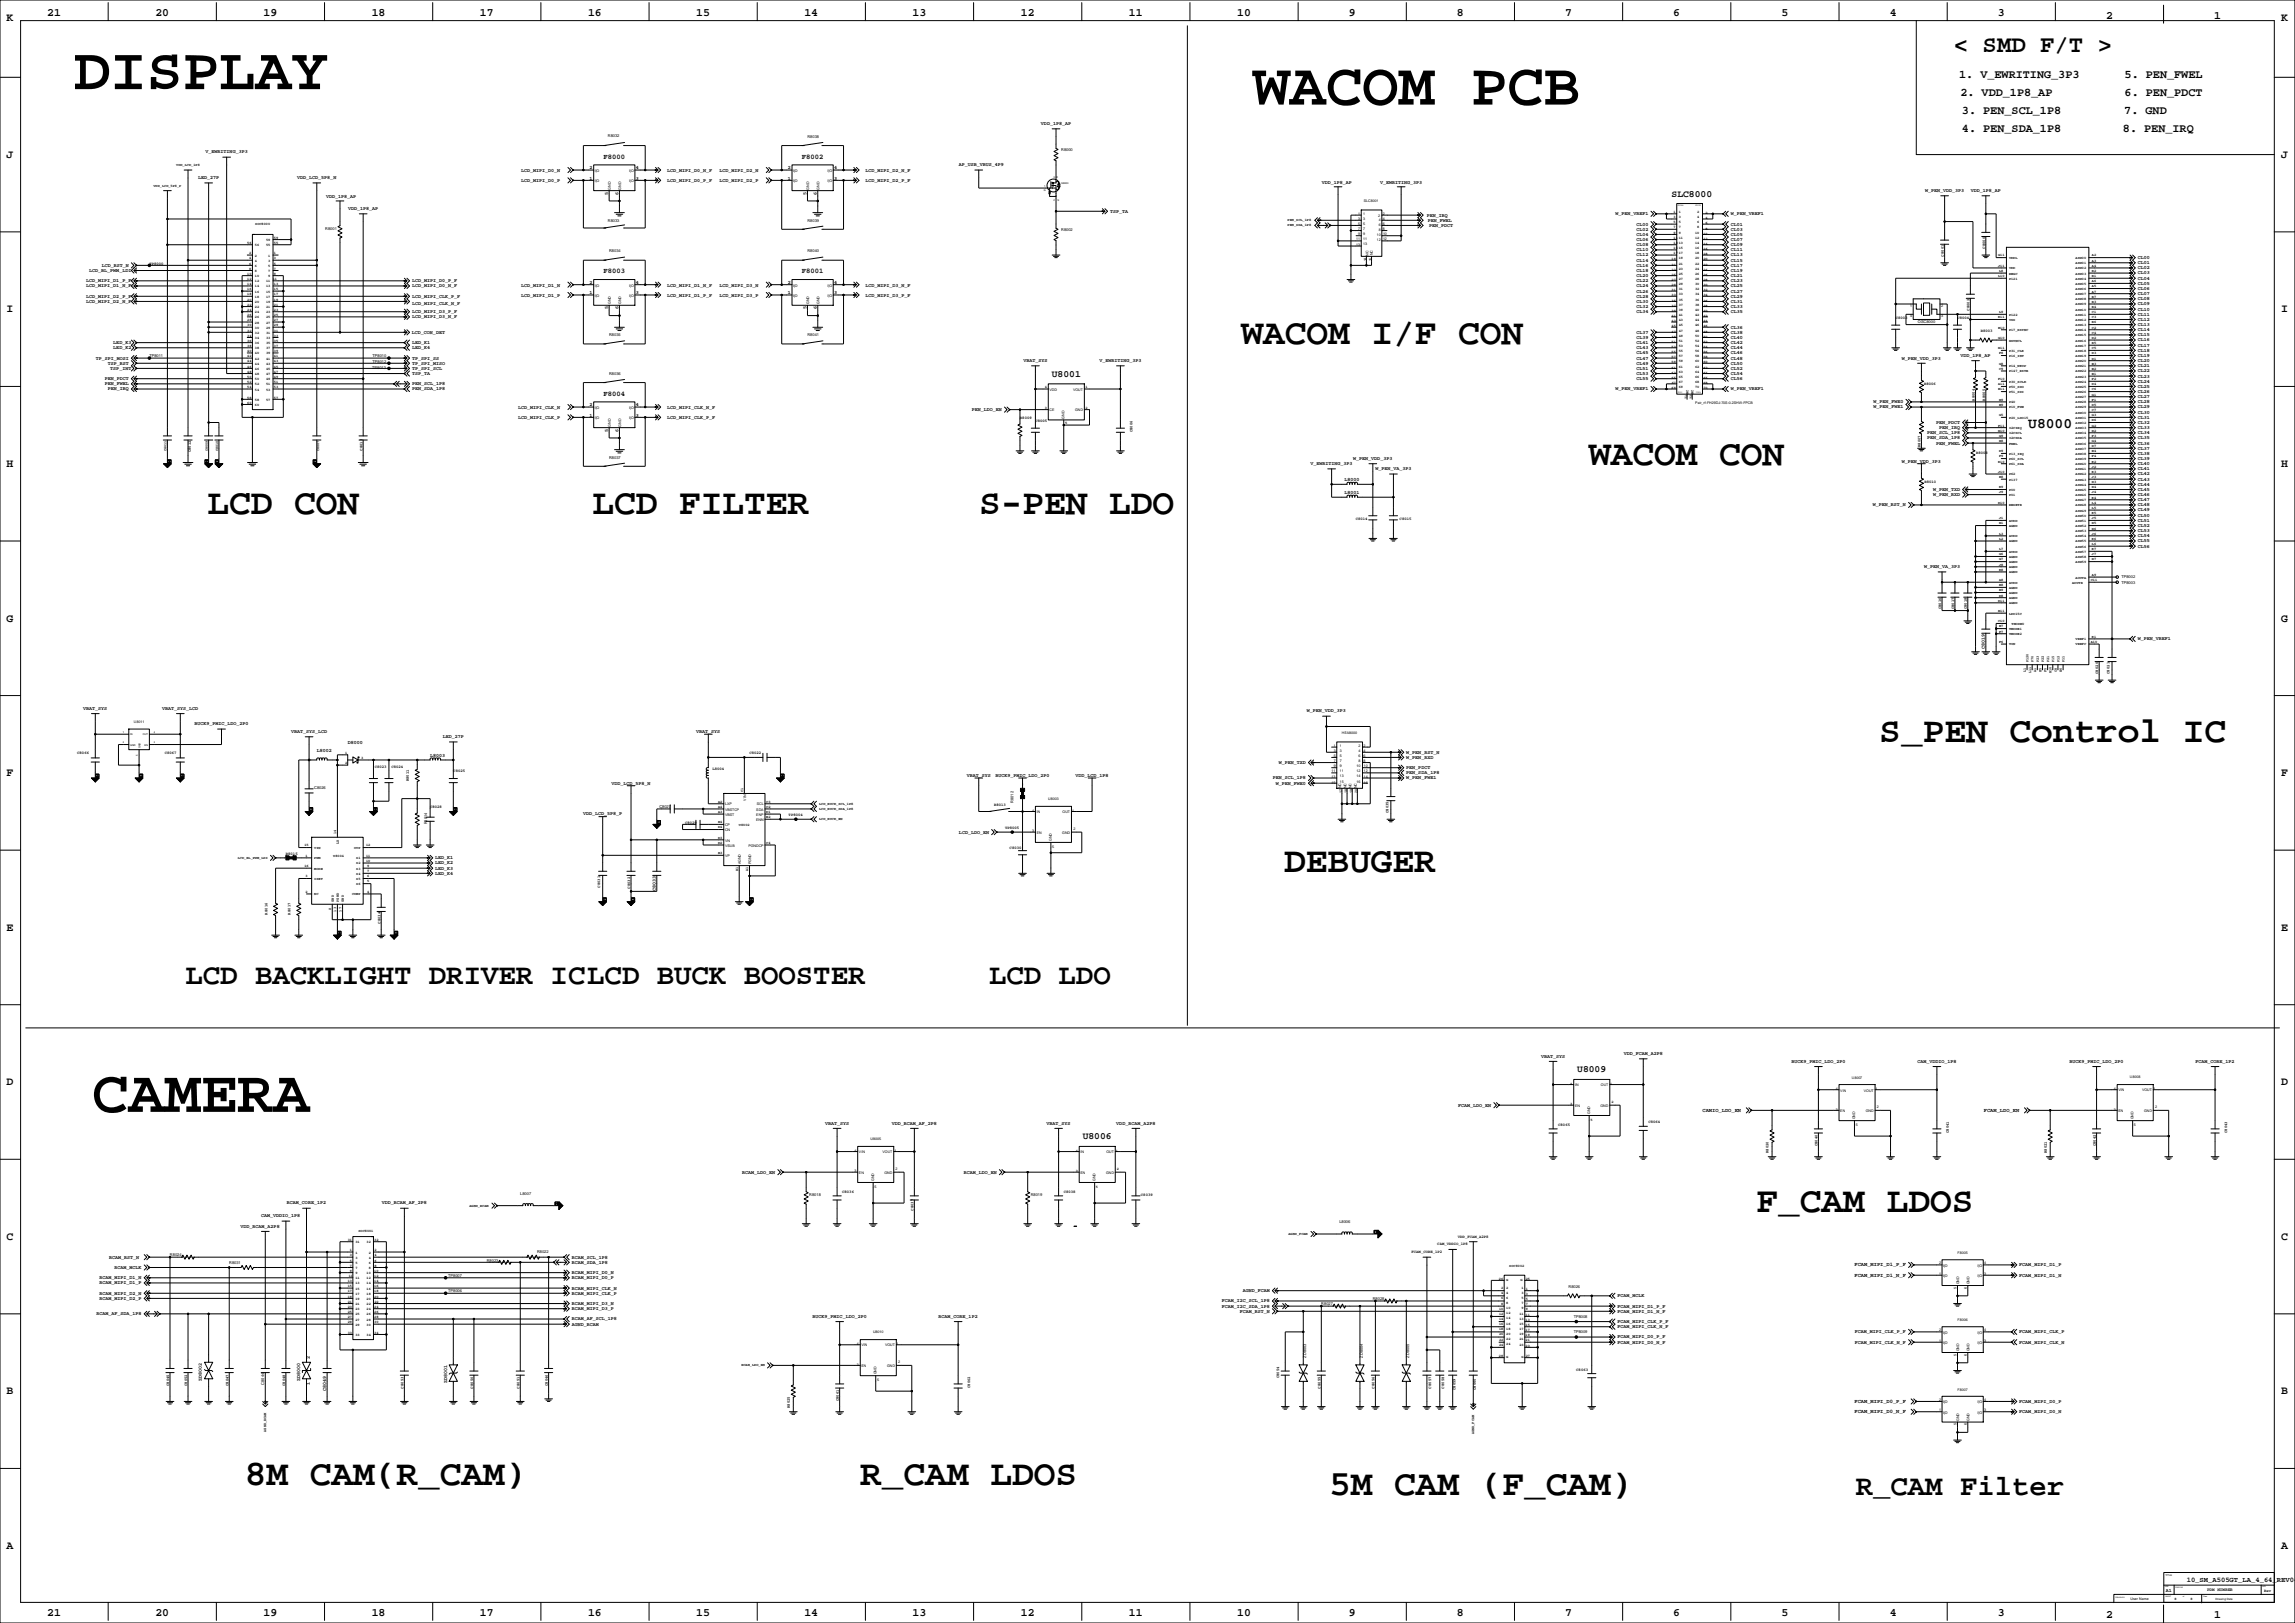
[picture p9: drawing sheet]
<svg xmlns="http://www.w3.org/2000/svg" width="2263mm" height="1600mm" viewBox="0 0 2263 1600" stroke-linecap="round" stroke-linejoin="round" font-family="sans-serif">
<defs><g id="words">
<g font-size="59.6">
<text x="73" y="88">DISPLAY</text>
<text x="1236" y="103">WACOM PCB</text>
<text x="91" y="1096">CAMERA</text>
</g>
<g font-size="35.6">
<text x="1224" y="339">WACOM I/F CON</text>
<text x="1567" y="458">WACOM CON</text>
<text x="204" y="507">LCD CON</text>
<text x="584" y="507">LCD FILTER</text>
<text x="965" y="507">S-PEN LDO</text>
<text x="1853" y="731">S_PEN Control IC</text>
<text x="1266" y="860">DEBUGER</text>
<text x="1732" y="1195">F_CAM LDOS</text>
<text x="241" y="1464">8M CAM(R_CAM)</text>
<text x="848" y="1464">R_CAM LDOS</text>
<text x="1310" y="1474">5M CAM (F_CAM)</text>
</g>
<g font-size="28.6">
<text x="183" y="970">LCD BACKLIGHT DRIVER ICLCD BUCK BOOSTER</text>
<text x="975" y="970">LCD LDO</text>
<text x="1830" y="1473">R_CAM Filter</text>
</g>
<text font-size="23.6" x="1926" y="52">&lt; SMD F/T &gt;</text>
<text font-size="14.5" x="2000" y="422">U8000</text>
<g font-size="11.6">
<text x="1932" y="77">1. V_EWRITING_3P3</text>
<text x="2095" y="77">5. PEN_FWEL</text>
<text x="1933" y="95">2. VDD_1P8_AP</text>
<text x="2095" y="95">6. PEN_PDCT</text>
<text x="1934" y="112">3. PEN_SCL_1P8</text>
<text x="2094" y="112">7. GND</text>
<text x="1934" y="130">4. PEN_SDA_1P8</text>
<text x="2093" y="130">8. PEN_IRQ</text>
</g>
<g font-size="11.3">
<text x="47" y="16">21</text>
<text x="153" y="16">20</text>
<text x="260" y="16">19</text>
<text x="367" y="16">18</text>
<text x="473" y="16">17</text>
<text x="580" y="16">16</text>
<text x="686" y="16">15</text>
<text x="793" y="16">14</text>
<text x="900" y="16">13</text>
<text x="1006" y="16">12</text>
<text x="1113" y="16">11</text>
<text x="1220" y="16">10</text>
<text x="1330" y="16">9</text>
<text x="1436" y="16">8</text>
<text x="1543" y="16">7</text>
<text x="1650" y="16">6</text>
<text x="1756" y="16">5</text>
<text x="1863" y="16">4</text>
<text x="1970" y="16">3</text>
<text x="7" y="21">K</text>
<text x="2076" y="18">2</text>
<text x="2183" y="18">1</text>
<text x="2249" y="21">K</text>
<text x="7" y="156">J</text>
<text x="2249" y="156">J</text>
<text x="7" y="308">I</text>
<text x="2249" y="308">I</text>
<text x="7" y="460">H</text>
<text x="2249" y="460">H</text>
<text x="7" y="613">G</text>
<text x="2249" y="613">G</text>
<text x="7" y="765">F</text>
<text x="2249" y="765">F</text>
<text x="7" y="917">E</text>
<text x="2249" y="917">E</text>
<text x="7" y="1070">D</text>
<text x="2249" y="1070">D</text>
<text x="7" y="1222">C</text>
<text x="2249" y="1222">C</text>
<text x="7" y="1374">B</text>
<text x="2249" y="1374">B</text>
<text x="7" y="1527">A</text>
<text x="2249" y="1527">A</text>
<text x="47" y="1593">21</text>
<text x="153" y="1593">20</text>
<text x="260" y="1593">19</text>
<text x="367" y="1593">18</text>
<text x="473" y="1593">17</text>
<text x="580" y="1593">16</text>
<text x="686" y="1593">15</text>
<text x="793" y="1593">14</text>
<text x="900" y="1593">13</text>
<text x="1006" y="1593">12</text>
<text x="1113" y="1593">11</text>
<text x="1220" y="1593">10</text>
<text x="1330" y="1593">9</text>
<text x="1436" y="1593">8</text>
<text x="1543" y="1593">7</text>
<text x="1650" y="1593">6</text>
<text x="1756" y="1593">5</text>
<text x="1863" y="1593">4</text>
<text x="1970" y="1593">3</text>
<text x="2076" y="1595">2</text>
<text x="2183" y="1595">1</text>
</g>
<g font-size="9.5">
<text x="1648" y="194">SLC8000</text>
<text x="1037" y="371">U8001</text>
<text x="1555" y="1057">U8009</text>
<text x="1068" y="1123">U8006</text>
</g>
<g font-size="7.1">
<text x="595" y="156">F8000</text>
<text x="791" y="156">F8002</text>
<text x="595" y="269">F8003</text>
<text x="791" y="269">F8001</text>
<text x="595" y="390">F8004</text>
<text x="2156" y="1559">10_SM_A505GT_LA_4_64_REV04</text>
</g>
<g font-size="5.3">
<text x="1679" y="1096">CAMIO_LDO_EN</text>
<text x="1956" y="1096">FCAM_LDO_EN</text>
<text x="1828" y="1248">FCAM_MIPI_D1_P_F</text>
<text x="1828" y="1259">FCAM_MIPI_D1_N_F</text>
<text x="1828" y="1383">FCAM_MIPI_D0_P_F</text>
<text x="1828" y="1393">FCAM_MIPI_D0_N_F</text>
</g>
<g font-size="4.9">
<text x="1026" y="123">VDD_1P8_AP</text>
<text x="203" y="151">V_EWRITING_3P3</text>
<text x="581" y="167">2</text>
<text x="627" y="167">4</text>
<text x="777" y="167">2</text>
<text x="823" y="167">4</text>
<text x="945" y="164">AP_USB_VBUS_4P9</text>
<text x="514" y="170">LCD_MIPI_D0_N</text>
<text x="658" y="170">LCD_MIPI_D0_N_F</text>
<text x="709" y="170">LCD_MIPI_D2_N</text>
<text x="853" y="170">LCD_MIPI_D2_N_F</text>
<text x="195" y="177">LED_27P</text>
<text x="293" y="177">VDD_LCD_5P8_N</text>
<text x="514" y="180">LCD_MIPI_D0_P</text>
<text x="581" y="177">1</text>
<text x="627" y="177">3</text>
<text x="658" y="180">LCD_MIPI_D0_P_F</text>
<text x="709" y="180">LCD_MIPI_D2_P</text>
<text x="777" y="177">1</text>
<text x="823" y="177">3</text>
<text x="853" y="180">LCD_MIPI_D2_P_F</text>
<text x="1303" y="182">VDD_1P8_AP</text>
<text x="1361" y="182">V_EWRITING_3P3</text>
<text x="600" y="192" transform="rotate(-90 600 192)">5</text>
<text x="610" y="192" transform="rotate(-90 610 192)">6</text>
<text x="795" y="192" transform="rotate(-90 795 192)">5</text>
<text x="805" y="192" transform="rotate(-90 805 192)">6</text>
<text x="1898" y="189">W_PEN_VDD_3P3</text>
<text x="1943" y="189">VDD_1P8_AP</text>
<text x="322" y="196">VDD_1P8_AP</text>
<text x="343" y="207">VDD_1P8_AP</text>
<text x="1094" y="210">TSP_TA</text>
<text x="1407" y="213">PEN_IRQ</text>
<text x="1593" y="212">W_PEN_VREF1</text>
<text x="1706" y="212">W_PEN_VREF1</text>
<text x="1408" y="219">PEN_FWEL</text>
<text x="1409" y="224">PEN_PDCT</text>
<text x="1613" y="222">CL00</text>
<text x="1613" y="227">CL02</text>
<text x="1706" y="222">CL01</text>
<text x="1706" y="227">CL03</text>
<text x="1613" y="232">CL04</text>
<text x="1706" y="232">CL05</text>
<text x="1613" y="238">CL06</text>
<text x="1706" y="238">CL07</text>
<text x="1613" y="243">CL08</text>
<text x="1706" y="243">CL09</text>
<text x="1613" y="248">CL10</text>
<text x="1706" y="248">CL11</text>
<text x="1613" y="253">CL12</text>
<text x="1613" y="258">CL14</text>
<text x="1706" y="253">CL13</text>
<text x="1706" y="258">CL15</text>
<text x="2108" y="255">CL00</text>
<text x="100" y="263">LCD_RST_N</text>
<text x="1613" y="263">CL16</text>
<text x="1706" y="263">CL17</text>
<text x="2108" y="260">CL01</text>
<text x="88" y="268">LCD_BL_PWM_LDI</text>
<text x="1613" y="268">CL18</text>
<text x="1706" y="268">CL19</text>
<text x="2108" y="265">CL02</text>
<text x="1613" y="273">CL20</text>
<text x="1706" y="273">CL21</text>
<text x="2108" y="276">CL04</text>
<text x="2108" y="271">CL03</text>
<text x="85" y="278">LCD_MIPI_D1_P_F</text>
<text x="406" y="278">LCD_MIPI_D0_P_F</text>
<text x="581" y="280">2</text>
<text x="627" y="280">4</text>
<text x="777" y="280">2</text>
<text x="823" y="280">4</text>
<text x="1613" y="278">CL22</text>
<text x="1706" y="278">CL23</text>
<text x="2108" y="281">CL05</text>
<text x="85" y="283">LCD_MIPI_D1_N_F</text>
<text x="406" y="283">LCD_MIPI_D0_N_F</text>
<text x="514" y="283">LCD_MIPI_D1_N</text>
<text x="658" y="283">LCD_MIPI_D1_N_F</text>
<text x="709" y="283">LCD_MIPI_D3_N</text>
<text x="853" y="283">LCD_MIPI_D3_N_F</text>
<text x="1613" y="283">CL24</text>
<text x="1706" y="283">CL25</text>
<text x="2108" y="286">CL06</text>
<text x="85" y="293">LCD_MIPI_D2_P_F</text>
<text x="406" y="293">LCD_MIPI_CLK_P_F</text>
<text x="514" y="293">LCD_MIPI_D1_P</text>
<text x="581" y="290">1</text>
<text x="627" y="290">3</text>
<text x="658" y="293">LCD_MIPI_D1_P_F</text>
<text x="709" y="293">LCD_MIPI_D3_P</text>
<text x="777" y="290">1</text>
<text x="823" y="290">3</text>
<text x="853" y="293">LCD_MIPI_D3_P_F</text>
<text x="1613" y="288">CL26</text>
<text x="1613" y="293">CL28</text>
<text x="1706" y="288">CL27</text>
<text x="1706" y="293">CL29</text>
<text x="2108" y="291">CL07</text>
<text x="85" y="299">LCD_MIPI_D2_N_F</text>
<text x="1613" y="299">CL30</text>
<text x="1706" y="299">CL31</text>
<text x="2108" y="296">CL08</text>
<text x="406" y="301">LCD_MIPI_CLK_N_F</text>
<text x="600" y="305" transform="rotate(-90 600 305)">5</text>
<text x="610" y="305" transform="rotate(-90 610 305)">6</text>
<text x="795" y="305" transform="rotate(-90 795 305)">5</text>
<text x="805" y="305" transform="rotate(-90 805 305)">6</text>
<text x="1613" y="304">CL32</text>
<text x="1706" y="304">CL33</text>
<text x="2108" y="301">CL09</text>
<text x="406" y="309">LCD_MIPI_D3_P_F</text>
<text x="1613" y="309">CL34</text>
<text x="1706" y="309">CL35</text>
<text x="2108" y="311">CL11</text>
<text x="2108" y="306">CL10</text>
<text x="406" y="314">LCD_MIPI_D3_N_F</text>
<text x="2108" y="316">CL12</text>
<text x="1706" y="324">CL36</text>
<text x="2108" y="321">CL13</text>
<text x="406" y="329">LCD_CON_DET</text>
<text x="1613" y="329">CL37</text>
<text x="1706" y="329">CL38</text>
<text x="2108" y="326">CL14</text>
<text x="1613" y="334">CL39</text>
<text x="1706" y="334">CL40</text>
<text x="2108" y="332">CL15</text>
<text x="112" y="339">LED_K3</text>
<text x="406" y="339">LED_K1</text>
<text x="1613" y="339">CL41</text>
<text x="1706" y="339">CL42</text>
<text x="2108" y="337">CL16</text>
<text x="2108" y="342">CL17</text>
<text x="112" y="344">LED_K2</text>
<text x="406" y="344">LED_K4</text>
<text x="1613" y="344">CL43</text>
<text x="1706" y="344">CL44</text>
<text x="2108" y="347">CL18</text>
<text x="1613" y="349">CL45</text>
<text x="1706" y="349">CL46</text>
<text x="1933" y="352">VDD_1P8_AP</text>
<text x="2108" y="352">CL19</text>
<text x="94" y="354">TP_SPI_MOSI</text>
<text x="106" y="359">TSP_RST</text>
<text x="406" y="354">TP_SPI_SS</text>
<text x="406" y="359">TP_SPI_MISO</text>
<text x="1009" y="357">VBAT_SYS</text>
<text x="1084" y="357">V_EWRITING_3P3</text>
<text x="1613" y="354">CL47</text>
<text x="1613" y="359">CL49</text>
<text x="1706" y="354">CL48</text>
<text x="1706" y="359">CL50</text>
<text x="1875" y="354">W_PEN_VDD_3P3</text>
<text x="2108" y="357">CL20</text>
<text x="109" y="365">TSP_INT</text>
<text x="406" y="365">TP_SPI_SCL</text>
<text x="1613" y="365">CL51</text>
<text x="1706" y="365">CL52</text>
<text x="2108" y="362">CL21</text>
<text x="406" y="370">TSP_TA</text>
<text x="1613" y="370">CL53</text>
<text x="1706" y="370">CL54</text>
<text x="2108" y="367">CL22</text>
<text x="103" y="375">PEN_PDCT</text>
<text x="1613" y="375">CL55</text>
<text x="1706" y="375">CL56</text>
<text x="2108" y="372">CL23</text>
<text x="2108" y="377">CL24</text>
<text x="103" y="380">PEN_FWEL</text>
<text x="406" y="380">PEN_SCL_1P8</text>
<text x="2108" y="382">CL25</text>
<text x="106" y="385">PEN_IRQ</text>
<text x="406" y="385">PEN_SDA_1P8</text>
<text x="1593" y="385">W_PEN_VREF1</text>
<text x="1706" y="385">W_PEN_VREF1</text>
<text x="2108" y="387">CL26</text>
<text x="2108" y="392">CL27</text>
<text x="581" y="400">2</text>
<text x="627" y="400">4</text>
<text x="1847" y="398">W_PEN_FWE0</text>
<text x="2108" y="398">CL28</text>
<text x="511" y="403">LCD_MIPI_CLK_N</text>
<text x="658" y="403">LCD_MIPI_CLK_N_F</text>
<text x="958" y="405">PEN_LDO_EN</text>
<text x="1847" y="403">W_PEN_FWE1</text>
<text x="2108" y="408">CL30</text>
<text x="2108" y="403">CL29</text>
<text x="511" y="413">LCD_MIPI_CLK_P</text>
<text x="581" y="411">1</text>
<text x="627" y="411">3</text>
<text x="658" y="413">LCD_MIPI_CLK_P_F</text>
<text x="2108" y="413">CL31</text>
<text x="1909" y="418">PEN_PDCT</text>
<text x="2108" y="418">CL32</text>
<text x="600" y="426" transform="rotate(-90 600 426)">5</text>
<text x="610" y="426" transform="rotate(-90 610 426)">6</text>
<text x="1912" y="423">PEN_IRQ</text>
<text x="2108" y="423">CL33</text>
<text x="1900" y="428">PEN_SCL_1P8</text>
<text x="2108" y="428">CL34</text>
<text x="1900" y="433">PEN_SDA_1P8</text>
<text x="2108" y="433">CL35</text>
<text x="1909" y="438">PEN_FWEL</text>
<text x="2108" y="438">CL36</text>
<text x="2108" y="443">CL37</text>
<text x="2108" y="448">CL38</text>
<text x="1334" y="453">W_PEN_VDD_3P3</text>
<text x="1875" y="456">W_PEN_VDD_3P3</text>
<text x="2108" y="453">CL39</text>
<text x="1292" y="458">V_EWRITING_3P3</text>
<text x="2108" y="458">CL40</text>
<text x="1356" y="464">W_PEN_VA_3P3</text>
<text x="2108" y="464">CL41</text>
<text x="2108" y="474">CL43</text>
<text x="2108" y="469">CL42</text>
<text x="1326" y="474">L8000</text>
<text x="2108" y="479">CL44</text>
<text x="1906" y="484">W_PEN_TXD</text>
<text x="2108" y="484">CL45</text>
<text x="1326" y="487">L8001</text>
<text x="1906" y="489">W_PEN_RXD</text>
<text x="2108" y="489">CL46</text>
<text x="2108" y="494">CL47</text>
<text x="1847" y="499">W_PEN_RST_N</text>
<text x="2108" y="499">CL48</text>
<text x="2108" y="504">CL49</text>
<text x="2108" y="509">CL50</text>
<text x="2108" y="514">CL51</text>
<text x="2108" y="519">CL52</text>
<text x="2108" y="525">CL53</text>
<text x="2108" y="530">CL54</text>
<text x="2108" y="535">CL55</text>
<text x="2108" y="540">CL56</text>
<text x="1897" y="560">W_PEN_VA_3P3</text>
<text x="2108" y="631">W_PEN_VREF1</text>
<text x="1957" y="640" transform="rotate(-90 1957 640)">C8019</text>
<text x="82" y="700">VBAT_SYS</text>
<text x="160" y="700">VBAT_SYS_LCD</text>
<text x="1289" y="702">W_PEN_VDD_3P3</text>
<text x="192" y="715">BUCK9_PMIC_LDO_2P0</text>
<text x="287" y="723">VBAT_SYS_LCD</text>
<text x="686" y="723">VBAT_SYS</text>
<text x="437" y="728">LED_27P</text>
<text x="343" y="733">D8000</text>
<text x="312" y="742">L8002</text>
<text x="1387" y="743">W_PEN_RST_N</text>
<text x="424" y="746">L8003</text>
<text x="1387" y="748">W_PEN_RXD</text>
<text x="1261" y="753">W_PEN_TXD</text>
<text x="1387" y="758">PEN_PDCT</text>
<text x="953" y="766">VBAT_SYS</text>
<text x="981" y="766">BUCK9_PMIC_LDO_2P0</text>
<text x="1060" y="766">VDD_LCD_1P8</text>
<text x="1387" y="763">PEN_SDA_1P8</text>
<text x="603" y="773">VDD_LCD_5P8_N</text>
<text x="1255" y="768">PEN_SCL_1P8</text>
<text x="1258" y="773">W_PEN_FWE0</text>
<text x="1387" y="768">W_PEN_FWE1</text>
<text x="575" y="804">VDD_LCD_5P8_P</text>
<text x="946" y="822">LCD_LDO_EN</text>
<text x="429" y="847">LED_K1</text>
<text x="429" y="857">LED_K3</text>
<text x="429" y="852">LED_K2</text>
<text x="429" y="862">LED_K4</text>
<text x="647" y="878" transform="rotate(-90 647 878)">C8033</text>
<text x="1519" y="1043">VBAT_SYS</text>
<text x="1601" y="1040">VDD_FCAM_A2P8</text>
<text x="1766" y="1048">BUCK9_PMIC_LDO_2P0</text>
<text x="1890" y="1048">CAM_VDDIO_1P8</text>
<text x="2040" y="1048">BUCK9_PMIC_LDO_2P0</text>
<text x="2165" y="1048">FCAM_CORE_1P2</text>
<text x="1438" y="1091">FCAM_LDO_EN</text>
<text x="813" y="1109">VBAT_SYS</text>
<text x="879" y="1109">VDD_RCAM_AF_2P8</text>
<text x="1032" y="1109">VBAT_SYS</text>
<text x="1101" y="1109">VDD_RCAM_A2P8</text>
<text x="732" y="1157">RCAM_LDO_EN</text>
<text x="950" y="1157">RCAM_LDO_EN</text>
<text x="283" y="1187">RCAM_CORE_1P2</text>
<text x="376" y="1187">VDD_RCAM_AF_2P8</text>
<text x="258" y="1200">CAM_VDDIO_1P8</text>
<text x="237" y="1210">VDD_RCAM_A2P8</text>
<text x="107" y="1241">RCAM_RST_N</text>
<text x="564" y="1241">RCAM_SCL_1P8</text>
<text x="564" y="1246">RCAM_SDA_1P8</text>
<text x="113" y="1251">RCAM_MCLK</text>
<text x="1991" y="1248">FCAM_MIPI_D1_P</text>
<text x="564" y="1256">RCAM_MIPI_D0_N</text>
<text x="1991" y="1258">FCAM_MIPI_D1_N</text>
<text x="98" y="1261">RCAM_MIPI_D1_N</text>
<text x="564" y="1261">RCAM_MIPI_D0_P</text>
<text x="98" y="1266">RCAM_MIPI_D1_P</text>
<text x="564" y="1271">RCAM_MIPI_CLK_N</text>
<text x="98" y="1276">RCAM_MIPI_D2_N</text>
<text x="564" y="1276">RCAM_MIPI_CLK_P</text>
<text x="1225" y="1274">AGND_FCAM</text>
<text x="98" y="1281">RCAM_MIPI_D2_P</text>
<text x="1205" y="1284">FCAM_I2C_SCL_1P8</text>
<text x="1595" y="1279">FCAM_MCLK</text>
<text x="564" y="1286">RCAM_MIPI_D3_N</text>
<text x="1205" y="1289">FCAM_I2C_SDA_1P8</text>
<text x="1595" y="1289">FCAM_MIPI_D1_P_F</text>
<text x="564" y="1291">RCAM_MIPI_D3_P</text>
<text x="1222" y="1294">FCAM_RST_N</text>
<text x="1595" y="1294">FCAM_MIPI_D1_N_F</text>
<text x="95" y="1297">RCAM_AF_SDA_1P8</text>
<text x="564" y="1302">RCAM_AF_SCL_1P8</text>
<text x="801" y="1299">BUCK9_PMIC_LDO_2P0</text>
<text x="925" y="1299">RCAM_CORE_1P2</text>
<text x="564" y="1307">AGND_RCAM</text>
<text x="1595" y="1304">FCAM_MIPI_CLK_P_F</text>
<text x="1595" y="1309">FCAM_MIPI_CLK_N_F</text>
<text x="1595" y="1319">FCAM_MIPI_D0_P_F</text>
<text x="1829" y="1314">FCAM_MIPI_CLK_P_F</text>
<text x="1991" y="1314">FCAM_MIPI_CLK_P</text>
<text x="1595" y="1324">FCAM_MIPI_D0_N_F</text>
<text x="1829" y="1324">FCAM_MIPI_CLK_N_F</text>
<text x="1991" y="1324">FCAM_MIPI_CLK_N</text>
<text x="305" y="1340" transform="rotate(-90 305 1340)">2</text>
<text x="199" y="1361" transform="rotate(-90 199 1361)">ZD8002</text>
<text x="296" y="1361" transform="rotate(-90 296 1361)">ZD8000</text>
<text x="305" y="1365" transform="rotate(-90 305 1365)">1</text>
<text x="441" y="1364" transform="rotate(-90 441 1364)">ZD8001</text>
<text x="321" y="1371" transform="rotate(-90 321 1371)">C8049</text>
<text x="1991" y="1383">FCAM_MIPI_D0_P</text>
<text x="1991" y="1393">FCAM_MIPI_D0_N</text>
<text x="2135" y="1569">A1</text>
</g>
<text font-size="4.2" x="2176" y="1568">PDM NUMBER</text>
<g font-size="3.9">
<text x="599" y="135">R8032</text>
<text x="796" y="136">R8038</text>
<text x="1046" y="149">R8000</text>
<text x="599" y="219">R8033</text>
<text x="796" y="218">R8039</text>
<text x="321" y="227">R8001</text>
<text x="1046" y="228">R8002</text>
<text x="1957" y="245" transform="rotate(-90 1957 245)">C8000</text>
<text x="601" y="249">R8034</text>
<text x="796" y="249">R8040</text>
<text x="1916" y="253" transform="rotate(-90 1916 253)">C8001</text>
<text x="147" y="261">TP8000</text>
<text x="1942" y="306" transform="rotate(-90 1942 306)">C8002</text>
<text x="1869" y="314">C8003</text>
<text x="1930" y="314">C8004</text>
<text x="1891" y="318">OSC8000</text>
<text x="1953" y="327">R8003</text>
<text x="601" y="331">R8035</text>
<text x="796" y="331">R8041</text>
<text x="147" y="352">TP8011</text>
<text x="367" y="352">TP8010</text>
<text x="367" y="358">TP8012</text>
<text x="367" y="363">TP8013</text>
<text x="601" y="369">R8036</text>
<text x="1897" y="380">R8006</text>
<text x="1947" y="395" transform="rotate(-90 1947 395)">R8004</text>
<text x="1957" y="395" transform="rotate(-90 1957 395)">R8005</text>
<text x="1006" y="413">R8009</text>
<text x="1021" y="416">C8005</text>
<text x="1117" y="426" transform="rotate(-90 1117 426)">C8006</text>
<text x="1894" y="441" transform="rotate(-90 1894 441)">R8007</text>
<text x="188" y="446" transform="rotate(-90 188 446)">C8012</text>
<text x="357" y="444" transform="rotate(-90 357 444)">C8013</text>
<text x="1948" y="448">R8008</text>
<text x="601" y="452">R8037</text>
<text x="1897" y="476">R8010</text>
<text x="1337" y="512">C8014</text>
<text x="1380" y="512">C8015</text>
<text x="2092" y="570">TP8002</text>
<text x="2092" y="575">TP8003</text>
<text x="1914" y="601" transform="rotate(-90 1914 601)">C8016</text>
<text x="1927" y="601" transform="rotate(-90 1927 601)">C8017</text>
<text x="1939" y="601" transform="rotate(-90 1939 601)">C8018</text>
<text x="2069" y="664" transform="rotate(-90 2069 664)">C8020</text>
<text x="2080" y="664" transform="rotate(-90 2080 664)">C8021</text>
<text x="76" y="743">C8066</text>
<text x="163" y="743">C8067</text>
<text x="739" y="743">C8022</text>
<text x="369" y="757">C8023</text>
<text x="386" y="757">C8024</text>
<text x="447" y="761">C8025</text>
<text x="702" y="760">L8004</text>
<text x="403" y="770" transform="rotate(-90 403 770)">R8011</text>
<text x="310" y="778">C8026</text>
<text x="999" y="791" transform="rotate(-90 999 791)">R8012</text>
<text x="424" y="797">C8028</text>
<text x="650" y="797">C8027</text>
<text x="980" y="794">R8013</text>
<text x="1369" y="801" transform="rotate(-90 1369 801)">C8035</text>
<text x="778" y="804">TP8004</text>
<text x="421" y="813" transform="rotate(-90 421 813)">R8014</text>
<text x="675" y="812">C8029</text>
<text x="991" y="817">TP8005</text>
<text x="995" y="837">C8030</text>
<text x="282" y="842">R8015</text>
<text x="592" y="875" transform="rotate(-90 592 875)">C8031</text>
<text x="621" y="876" transform="rotate(-90 621 876)">C8032</text>
<text x="264" y="902" transform="rotate(-90 264 902)">R8016</text>
<text x="287" y="902" transform="rotate(-90 287 902)">R8017</text>
<text x="375" y="911" transform="rotate(-90 375 911)">C8034</text>
<text x="1536" y="1110">C8065</text>
<text x="1625" y="1107">C8064</text>
<text x="1922" y="1117" transform="rotate(-90 1922 1117)">C8041</text>
<text x="2196" y="1117" transform="rotate(-90 2196 1117)">C8043</text>
<text x="1792" y="1130" transform="rotate(-90 1792 1130)">C8040</text>
<text x="2066" y="1130" transform="rotate(-90 2066 1130)">C8042</text>
<text x="1744" y="1137" transform="rotate(-90 1744 1137)">R8020</text>
<text x="2018" y="1137" transform="rotate(-90 2018 1137)">R8021</text>
<text x="830" y="1176">C8036</text>
<text x="1049" y="1176">C8038</text>
<text x="513" y="1178">L8007</text>
<text x="798" y="1179">R8018</text>
<text x="1016" y="1179">R8019</text>
<text x="1125" y="1178">C8039</text>
<text x="901" y="1194" transform="rotate(-90 901 1194)">C8037</text>
<text x="1320" y="1206">L8006</text>
<text x="1437" y="1220">VDD_FCAM_A2P8</text>
<text x="1417" y="1228">CAM_VDDIO_1P8</text>
<text x="529" y="1235">R8022</text>
<text x="1392" y="1235">FCAM_CORE_1P2</text>
<text x="168" y="1239">R8024</text>
<text x="226" y="1246">R8031</text>
<text x="480" y="1244">R8023</text>
<text x="442" y="1258">TP8007</text>
<text x="1547" y="1270">R8026</text>
<text x="442" y="1274">TP8006</text>
<text x="1354" y="1282">R8028</text>
<text x="1303" y="1287">R8027</text>
<text x="1552" y="1299">TP8008</text>
<text x="1552" y="1314">TP8009</text>
<text x="1288" y="1338" transform="rotate(-90 1288 1338)">ZD8003</text>
<text x="1344" y="1338" transform="rotate(-90 1344 1338)">ZD8004</text>
<text x="1389" y="1338" transform="rotate(-90 1389 1338)">ZD8005</text>
<text x="1554" y="1351">C8063</text>
<text x="1261" y="1359" transform="rotate(-90 1261 1359)">C8054</text>
<text x="167" y="1366" transform="rotate(-90 167 1366)">C8045</text>
<text x="185" y="1366" transform="rotate(-90 185 1366)">C8052</text>
<text x="225" y="1366" transform="rotate(-90 225 1366)">C8047</text>
<text x="261" y="1365" transform="rotate(-90 261 1365)">C8044</text>
<text x="281" y="1366" transform="rotate(-90 281 1366)">C8048</text>
<text x="540" y="1366" transform="rotate(-90 540 1366)">C8046</text>
<text x="398" y="1369" transform="rotate(-90 398 1369)">C8053</text>
<text x="466" y="1369" transform="rotate(-90 466 1369)">C8050</text>
<text x="512" y="1369" transform="rotate(-90 512 1369)">C8051</text>
<text x="957" y="1368" transform="rotate(-90 957 1368)">C8062</text>
<text x="1302" y="1369" transform="rotate(-90 1302 1369)">C8055</text>
<text x="1355" y="1369" transform="rotate(-90 1355 1369)">C8056</text>
<text x="1411" y="1369" transform="rotate(-90 1411 1369)">C8057</text>
<text x="1424" y="1369" transform="rotate(-90 1424 1369)">C8058</text>
<text x="1435" y="1370" transform="rotate(-90 1435 1370)">C8059</text>
<text x="1455" y="1370" transform="rotate(-90 1455 1370)">C8060</text>
<text x="827" y="1381" transform="rotate(-90 827 1381)">C8061</text>
<text x="779" y="1388" transform="rotate(-90 779 1388)">R8025</text>
<text x="2232" y="1569">Rev</text>
</g>
<g font-size="3.5">
<text x="174" y="164">VDD_LCD_1P8</text>
<text x="586" y="169">I|O</text>
<text x="620" y="169">I|O</text>
<text x="782" y="169">I|O</text>
<text x="816" y="169">I|O</text>
<text x="586" y="180">I|O</text>
<text x="620" y="180">I|O</text>
<text x="782" y="180">I|O</text>
<text x="816" y="180">I|O</text>
<text x="151" y="184">VDD_LCD_5P8_P</text>
<text x="602" y="187" transform="rotate(-90 602 187)">GND</text>
<text x="613" y="187" transform="rotate(-90 613 187)">GND</text>
<text x="798" y="187" transform="rotate(-90 798 187)">GND</text>
<text x="808" y="187" transform="rotate(-90 808 187)">GND</text>
<text x="1345" y="199">SLC8001</text>
<text x="1650" y="210">1</text>
<text x="1655" y="210">1</text>
<text x="1673" y="210">2</text>
<text x="1339" y="211">1</text>
<text x="1344" y="211">1</text>
<text x="1359" y="214">2</text>
<text x="1363" y="211">2</text>
<text x="1650" y="215">3</text>
<text x="1655" y="215">3</text>
<text x="1673" y="215">4</text>
<text x="1682" y="211">2</text>
<text x="252" y="222">SOC8000</text>
<text x="1269" y="218">PEN_SCL_1P8</text>
<text x="1339" y="222">5</text>
<text x="1339" y="217">3</text>
<text x="1344" y="217">3</text>
<text x="1344" y="222">5</text>
<text x="1359" y="218">4</text>
<text x="1363" y="222">6</text>
<text x="1363" y="217">4</text>
<text x="1650" y="220">5</text>
<text x="1655" y="220">5</text>
<text x="1673" y="220">6</text>
<text x="1682" y="216">4</text>
<text x="1682" y="221">6</text>
<text x="1269" y="223">PEN_SDA_1P8</text>
<text x="1339" y="227">7</text>
<text x="1344" y="227">7</text>
<text x="1359" y="228">8</text>
<text x="1359" y="223">6</text>
<text x="1363" y="227">8</text>
<text x="1650" y="225">7</text>
<text x="1655" y="225">7</text>
<text x="1673" y="225">8</text>
<text x="1682" y="226">8</text>
<text x="1339" y="232">9</text>
<text x="1344" y="232">9</text>
<text x="1357" y="233">10</text>
<text x="1364" y="232">10</text>
<text x="1650" y="230">9</text>
<text x="1655" y="230">9</text>
<text x="1671" y="230">10</text>
<text x="1679" y="231">10</text>
<text x="262" y="238">59</text>
<text x="270" y="235">59</text>
<text x="1337" y="237">11</text>
<text x="1344" y="237">11</text>
<text x="1357" y="238">12</text>
<text x="1364" y="237">12</text>
<text x="1650" y="235">11</text>
<text x="1655" y="235">11</text>
<text x="1671" y="235">12</text>
<text x="1679" y="236">12</text>
<text x="244" y="240">56</text>
<text x="251" y="243">56</text>
<text x="262" y="243">55</text>
<text x="270" y="240">55</text>
<text x="1337" y="243">13</text>
<text x="1344" y="242">13</text>
<text x="1650" y="240">13</text>
<text x="1650" y="246">15</text>
<text x="1655" y="246">15</text>
<text x="1655" y="240">13</text>
<text x="1671" y="246">16</text>
<text x="1671" y="240">14</text>
<text x="1679" y="241">14</text>
<text x="246" y="251">2</text>
<text x="270" y="251">1</text>
<text x="1354" y="252" transform="rotate(-90 1354 252)">NC</text>
<text x="1650" y="251">17</text>
<text x="1655" y="251">17</text>
<text x="1671" y="251">18</text>
<text x="1679" y="252">18</text>
<text x="1679" y="247">16</text>
<text x="246" y="256">4</text>
<text x="251" y="253">2</text>
<text x="251" y="258">4</text>
<text x="265" y="253">1</text>
<text x="265" y="258">3</text>
<text x="270" y="256">3</text>
<text x="1347" y="258" transform="rotate(-90 1347 258)">14</text>
<text x="1349" y="252" transform="rotate(-90 1349 252)">NC</text>
<text x="1352" y="258" transform="rotate(-90 1352 258)">15</text>
<text x="1648" y="257">19</text>
<text x="1655" y="256">19</text>
<text x="1671" y="256">20</text>
<text x="1679" y="257">20</text>
<text x="1970" y="253">G11</text>
<text x="1981" y="255">VDDL</text>
<text x="2046" y="255">ASW00</text>
<text x="2062" y="258">A3</text>
<text x="2062" y="253">A2</text>
<text x="246" y="261">6</text>
<text x="251" y="263">6</text>
<text x="265" y="263">5</text>
<text x="270" y="261">5</text>
<text x="1648" y="262">21</text>
<text x="1655" y="261">21</text>
<text x="1671" y="261">22</text>
<text x="1679" y="262">22</text>
<text x="1970" y="263">J11</text>
<text x="2046" y="260">ASW01</text>
<text x="2062" y="263">A4</text>
<text x="246" y="266">8</text>
<text x="251" y="268">8</text>
<text x="265" y="268">7</text>
<text x="270" y="266">7</text>
<text x="1648" y="267">23</text>
<text x="1655" y="266">23</text>
<text x="1671" y="266">24</text>
<text x="1679" y="267">24</text>
<text x="1971" y="268">L8</text>
<text x="1981" y="266">VDD</text>
<text x="2046" y="266">ASW02</text>
<text x="2062" y="268">B2</text>
<text x="244" y="271">10</text>
<text x="251" y="273">10</text>
<text x="265" y="273">9</text>
<text x="270" y="271">9</text>
<text x="1648" y="272">25</text>
<text x="1655" y="271">25</text>
<text x="1671" y="271">26</text>
<text x="1679" y="272">26</text>
<text x="1970" y="273">L10</text>
<text x="1981" y="271">REGC</text>
<text x="1981" y="276">P121</text>
<text x="2046" y="276">ASW04</text>
<text x="2046" y="271">ASW03</text>
<text x="2062" y="273">B1</text>
<text x="244" y="276">12</text>
<text x="244" y="281">14</text>
<text x="251" y="278">12</text>
<text x="262" y="278">11</text>
<text x="269" y="276">11</text>
<text x="270" y="281">13</text>
<text x="1648" y="277">27</text>
<text x="1655" y="281">29</text>
<text x="1655" y="276">27</text>
<text x="1671" y="276">28</text>
<text x="1671" y="281">30</text>
<text x="1679" y="277">28</text>
<text x="2046" y="281">ASW05</text>
<text x="2062" y="278">A6</text>
<text x="244" y="286">16</text>
<text x="251" y="283">14</text>
<text x="262" y="283">13</text>
<text x="270" y="286">15</text>
<text x="586" y="282">I|O</text>
<text x="620" y="282">I|O</text>
<text x="782" y="282">I|O</text>
<text x="816" y="282">I|O</text>
<text x="1648" y="287">31</text>
<text x="1648" y="282">29</text>
<text x="1655" y="286">31</text>
<text x="1671" y="286">32</text>
<text x="1679" y="282">30</text>
<text x="1679" y="287">32</text>
<text x="2046" y="286">ASW06</text>
<text x="2062" y="283">A5</text>
<text x="244" y="291">18</text>
<text x="251" y="288">16</text>
<text x="251" y="294">18</text>
<text x="262" y="294">17</text>
<text x="262" y="288">15</text>
<text x="270" y="291">17</text>
<text x="586" y="293">I|O</text>
<text x="620" y="293">I|O</text>
<text x="782" y="293">I|O</text>
<text x="816" y="293">I|O</text>
<text x="1648" y="292">33</text>
<text x="1655" y="291">33</text>
<text x="1671" y="291">34</text>
<text x="1679" y="292">34</text>
<text x="2046" y="291">ASW07</text>
<text x="2062" y="293">B7</text>
<text x="2062" y="288">A7</text>
<text x="244" y="296">20</text>
<text x="251" y="299">20</text>
<text x="262" y="299">19</text>
<text x="270" y="296">19</text>
<text x="602" y="300" transform="rotate(-90 602 300)">GND</text>
<text x="613" y="300" transform="rotate(-90 613 300)">GND</text>
<text x="798" y="300" transform="rotate(-90 798 300)">GND</text>
<text x="808" y="300" transform="rotate(-90 808 300)">GND</text>
<text x="1648" y="297">35</text>
<text x="1655" y="296">35</text>
<text x="1671" y="296">36</text>
<text x="1679" y="297">36</text>
<text x="2046" y="296">ASW08</text>
<text x="2062" y="299">B3</text>
<text x="244" y="301">22</text>
<text x="251" y="304">22</text>
<text x="262" y="304">21</text>
<text x="270" y="301">21</text>
<text x="1648" y="302">37</text>
<text x="1655" y="301">37</text>
<text x="1671" y="301">38</text>
<text x="1679" y="302">38</text>
<text x="1883" y="303">1</text>
<text x="1914" y="303">2</text>
<text x="2046" y="301">ASW09</text>
<text x="2062" y="304">B4</text>
<text x="244" y="312">26</text>
<text x="244" y="306">24</text>
<text x="251" y="309">24</text>
<text x="262" y="309">23</text>
<text x="270" y="312">25</text>
<text x="270" y="306">23</text>
<text x="1648" y="307">39</text>
<text x="1655" y="306">39</text>
<text x="1655" y="312">41</text>
<text x="1671" y="312">42</text>
<text x="1671" y="306">40</text>
<text x="1679" y="307">40</text>
<text x="1971" y="309">L9</text>
<text x="1981" y="311">P122</text>
<text x="2046" y="311">ASW11</text>
<text x="2046" y="306">ASW10</text>
<text x="2062" y="309">C1</text>
<text x="244" y="317">28</text>
<text x="251" y="314">26</text>
<text x="262" y="314">25</text>
<text x="270" y="317">27</text>
<text x="1648" y="313">41</text>
<text x="1648" y="318">43</text>
<text x="1655" y="317">43</text>
<text x="1671" y="317">44</text>
<text x="1679" y="313">42</text>
<text x="1679" y="318">44</text>
<text x="1883" y="313">4</text>
<text x="1914" y="313">3</text>
<text x="1970" y="314">K11</text>
<text x="1981" y="316">VSS</text>
<text x="2046" y="316">ASW12</text>
<text x="2062" y="314">C3</text>
<text x="244" y="322">30</text>
<text x="251" y="319">28</text>
<text x="262" y="319">27</text>
<text x="270" y="322">29</text>
<text x="1648" y="323">45</text>
<text x="1655" y="322">45</text>
<text x="1671" y="322">46</text>
<text x="1679" y="323">46</text>
<text x="1970" y="324">E10</text>
<text x="2046" y="321">ASW13</text>
<text x="2062" y="324">C2</text>
<text x="2062" y="319">B6</text>
<text x="244" y="327">32</text>
<text x="251" y="324">30</text>
<text x="251" y="329">32</text>
<text x="262" y="324">29</text>
<text x="262" y="329">31</text>
<text x="270" y="327">31</text>
<text x="1648" y="328">47</text>
<text x="1655" y="327">47</text>
<text x="1671" y="327">48</text>
<text x="1679" y="328">48</text>
<text x="1981" y="326">P17_HSYNC</text>
<text x="2046" y="326">ASW14</text>
<text x="2062" y="329">C4</text>
<text x="244" y="332">34</text>
<text x="251" y="334">34</text>
<text x="262" y="334">33</text>
<text x="270" y="332">33</text>
<text x="1648" y="333">49</text>
<text x="1655" y="332">49</text>
<text x="1671" y="332">50</text>
<text x="1679" y="333">50</text>
<text x="1970" y="334">G10</text>
<text x="2046" y="332">ASW15</text>
<text x="2062" y="334">D2</text>
<text x="244" y="337">36</text>
<text x="251" y="339">36</text>
<text x="262" y="339">35</text>
<text x="270" y="337">35</text>
<text x="1648" y="338">51</text>
<text x="1655" y="337">51</text>
<text x="1671" y="337">52</text>
<text x="1679" y="338">52</text>
<text x="1981" y="337">HSYNCL</text>
<text x="2046" y="337">ASW16</text>
<text x="2046" y="342">ASW17</text>
<text x="2062" y="339">B5</text>
<text x="244" y="347">40</text>
<text x="244" y="342">38</text>
<text x="251" y="344">38</text>
<text x="262" y="344">37</text>
<text x="270" y="347">39</text>
<text x="270" y="342">37</text>
<text x="1648" y="343">53</text>
<text x="1655" y="347">55</text>
<text x="1655" y="342">53</text>
<text x="1671" y="342">54</text>
<text x="1671" y="347">56</text>
<text x="1679" y="343">54</text>
<text x="1970" y="344">H11</text>
<text x="1981" y="347">P31_CLK</text>
<text x="2046" y="347">ASW18</text>
<text x="2062" y="344">C5</text>
<text x="244" y="352">42</text>
<text x="251" y="349">40</text>
<text x="262" y="349">39</text>
<text x="270" y="352">41</text>
<text x="1648" y="348">55</text>
<text x="1648" y="353">57</text>
<text x="1655" y="352">57</text>
<text x="1671" y="352">58</text>
<text x="1679" y="348">56</text>
<text x="1679" y="353">58</text>
<text x="1971" y="349">F8</text>
<text x="1981" y="352">P16_INT</text>
<text x="2046" y="352">ASW19</text>
<text x="2062" y="349">D3</text>
<text x="244" y="357">44</text>
<text x="251" y="354">42</text>
<text x="251" y="360">44</text>
<text x="262" y="354">41</text>
<text x="262" y="360">43</text>
<text x="270" y="357">43</text>
<text x="1648" y="358">59</text>
<text x="1655" y="357">59</text>
<text x="1671" y="357">60</text>
<text x="1679" y="358">60</text>
<text x="1971" y="359">G8</text>
<text x="2046" y="357">ASW20</text>
<text x="2062" y="359">E3</text>
<text x="2062" y="354">D1</text>
<text x="244" y="362">46</text>
<text x="251" y="365">46</text>
<text x="262" y="365">45</text>
<text x="270" y="362">45</text>
<text x="1648" y="363">61</text>
<text x="1655" y="362">61</text>
<text x="1671" y="362">62</text>
<text x="1679" y="363">62</text>
<text x="1971" y="365">C9</text>
<text x="1981" y="362">P14_WKUP</text>
<text x="2046" y="362">ASW21</text>
<text x="2062" y="365">E2</text>
<text x="244" y="367">48</text>
<text x="251" y="370">48</text>
<text x="262" y="370">47</text>
<text x="270" y="367">47</text>
<text x="1648" y="368">63</text>
<text x="1655" y="367">63</text>
<text x="1671" y="367">64</text>
<text x="1679" y="368">64</text>
<text x="1981" y="367">P147_RSTB</text>
<text x="2046" y="367">ASW22</text>
<text x="2062" y="370">E1</text>
<text x="244" y="373">50</text>
<text x="244" y="378">52</text>
<text x="251" y="375">50</text>
<text x="262" y="375">49</text>
<text x="270" y="373">49</text>
<text x="270" y="378">51</text>
<text x="1648" y="374">65</text>
<text x="1655" y="373">65</text>
<text x="1655" y="378">67</text>
<text x="1671" y="378">68</text>
<text x="1671" y="373">66</text>
<text x="1679" y="374">66</text>
<text x="1970" y="375">F10</text>
<text x="1981" y="377">P30_SCLK</text>
<text x="2046" y="377">ASW24</text>
<text x="2046" y="372">ASW23</text>
<text x="2062" y="375">F2</text>
<text x="244" y="383">54</text>
<text x="251" y="380">52</text>
<text x="262" y="380">51</text>
<text x="270" y="383">53</text>
<text x="1030" y="382">4</text>
<text x="1070" y="382">1</text>
<text x="1648" y="384">69</text>
<text x="1648" y="379">67</text>
<text x="1655" y="383">69</text>
<text x="1671" y="383">70</text>
<text x="1679" y="384">70</text>
<text x="1679" y="379">68</text>
<text x="1970" y="380">A11</text>
<text x="1981" y="382">P50_SDO</text>
<text x="2046" y="382">ASW25</text>
<text x="2062" y="380">D4</text>
<text x="251" y="385">54</text>
<text x="262" y="385">53</text>
<text x="1035" y="385">VDD</text>
<text x="1058" y="385">VOUT</text>
<text x="1665" y="389" transform="rotate(-90 1665 389)">NC</text>
<text x="1670" y="389" transform="rotate(-90 1670 389)">NC</text>
<text x="1970" y="385">E11</text>
<text x="1981" y="387">P51_SDI</text>
<text x="2046" y="387">ASW26</text>
<text x="2062" y="385">C6</text>
<text x="2062" y="390">G1</text>
<text x="244" y="393">58</text>
<text x="251" y="395">58</text>
<text x="262" y="395">57</text>
<text x="270" y="393">57</text>
<text x="1663" y="394" transform="rotate(-90 1663 394)">71</text>
<text x="1669" y="394" transform="rotate(-90 1669 394)">72</text>
<text x="1971" y="395">H9</text>
<text x="2046" y="393">ASW27</text>
<text x="2062" y="395">F1</text>
<text x="244" y="398">60</text>
<text x="251" y="400">60</text>
<text x="1671" y="398">Pair_rf-FH29DJ-70S-0.2SHW-FPCB</text>
<text x="1971" y="400">E9</text>
<text x="1981" y="398">P40</text>
<text x="2046" y="398">ASW28</text>
<text x="2062" y="400">D5</text>
<text x="586" y="403">I|O</text>
<text x="620" y="403">I|O</text>
<text x="1030" y="403">3</text>
<text x="1035" y="406">CE</text>
<text x="1060" y="406">GND</text>
<text x="1070" y="403">2</text>
<text x="1981" y="403">P10_FWE</text>
<text x="2046" y="403">ASW29</text>
<text x="2046" y="408">ASW30</text>
<text x="2062" y="405">C7</text>
<text x="586" y="413">I|O</text>
<text x="620" y="413">I|O</text>
<text x="1050" y="413" transform="rotate(-90 1050 413)">GND</text>
<text x="1971" y="410">G5</text>
<text x="1981" y="413">P20_LDO15</text>
<text x="2046" y="413">ASW31</text>
<text x="2062" y="410">G3</text>
<text x="1050" y="418">5</text>
<text x="2046" y="418">ASW32</text>
<text x="2062" y="415">D6</text>
<text x="602" y="421" transform="rotate(-90 602 421)">GND</text>
<text x="613" y="421" transform="rotate(-90 613 421)">GND</text>
<text x="1970" y="426">H10</text>
<text x="1970" y="420">F11</text>
<text x="1981" y="423">I2CIRQ</text>
<text x="2046" y="423">ASW33</text>
<text x="2062" y="426">H2</text>
<text x="2062" y="420">G2</text>
<text x="1971" y="431">G9</text>
<text x="1981" y="428">I2CSCL</text>
<text x="2046" y="428">ASW34</text>
<text x="2062" y="431">F3</text>
<text x="1971" y="436">H8</text>
<text x="1981" y="433">I2CSDA</text>
<text x="2046" y="433">ASW35</text>
<text x="2062" y="436">G4</text>
<text x="1981" y="438">FWEL</text>
<text x="2046" y="438">ASW36</text>
<text x="2046" y="443">ASW37</text>
<text x="2062" y="441">D7</text>
<text x="164" y="445" transform="rotate(-90 164 445)">C8011</text>
<text x="205" y="445" transform="rotate(-90 205 445)">C8009</text>
<text x="215" y="445" transform="rotate(-90 215 445)">C8010</text>
<text x="315" y="445" transform="rotate(-90 315 445)">C8007</text>
<text x="1971" y="446">D9</text>
<text x="1981" y="448">P13_IRQ</text>
<text x="2046" y="448">ASW38</text>
<text x="2062" y="446">E4</text>
<text x="1970" y="456">K10</text>
<text x="1971" y="451">F9</text>
<text x="1981" y="453">P60_SCL</text>
<text x="2046" y="453">ASW39</text>
<text x="2062" y="456">K2</text>
<text x="2062" y="451">F4</text>
<text x="1981" y="459">P61_SDA</text>
<text x="2046" y="459">ASW40</text>
<text x="2062" y="461">J2</text>
<text x="1970" y="466">J10</text>
<text x="2046" y="464">ASW41</text>
<text x="2062" y="466">K3</text>
<text x="1971" y="471">E8</text>
<text x="1981" y="474">P137</text>
<text x="1981" y="469">P62</text>
<text x="2046" y="474">ASW43</text>
<text x="2046" y="469">ASW42</text>
<text x="2062" y="471">J3</text>
<text x="2046" y="479">ASW44</text>
<text x="2062" y="476">H3</text>
<text x="1971" y="481">K9</text>
<text x="1981" y="484">P00</text>
<text x="2046" y="484">ASW45</text>
<text x="2062" y="481">H4</text>
<text x="1971" y="486">J9</text>
<text x="1981" y="489">P01</text>
<text x="2046" y="489">ASW46</text>
<text x="2062" y="492">K4</text>
<text x="2062" y="486">J4</text>
<text x="1970" y="497">D10</text>
<text x="2046" y="494">ASW47</text>
<text x="2062" y="497">L4</text>
<text x="1981" y="499">RESETB</text>
<text x="2046" y="499">ASW48</text>
<text x="2062" y="502">L5</text>
<text x="2046" y="509">ASW50</text>
<text x="2046" y="504">ASW49</text>
<text x="2062" y="507">K5</text>
<text x="1971" y="512">J1</text>
<text x="1981" y="514">AVDD</text>
<text x="2046" y="514">ASW51</text>
<text x="2062" y="512">J5</text>
<text x="1971" y="517">H1</text>
<text x="1981" y="519">AGND</text>
<text x="2046" y="519">ASW52</text>
<text x="2062" y="517">H5</text>
<text x="1971" y="527">L3</text>
<text x="2046" y="525">ASW53</text>
<text x="2062" y="527">J6</text>
<text x="2062" y="522">H6</text>
<text x="1971" y="532">L2</text>
<text x="1981" y="530">AVDD</text>
<text x="2046" y="530">ASW54</text>
<text x="2062" y="532">K6</text>
<text x="1981" y="535">AGND</text>
<text x="2046" y="540">ASW56</text>
<text x="2046" y="535">ASW55</text>
<text x="2062" y="537">L6</text>
<text x="1971" y="542">L7</text>
<text x="1981" y="545">AVDD</text>
<text x="2046" y="545">ASW57</text>
<text x="2062" y="542">K7</text>
<text x="1971" y="547">G6</text>
<text x="1981" y="550">AGND</text>
<text x="2046" y="550">ASW58</text>
<text x="2062" y="547">J7</text>
<text x="1971" y="558">J8</text>
<text x="1971" y="552">G7</text>
<text x="1981" y="555">AGND</text>
<text x="2046" y="555">ASW59</text>
<text x="2062" y="552">H7</text>
<text x="1971" y="563">K8</text>
<text x="1981" y="560">AGND</text>
<text x="1981" y="565">AGND</text>
<text x="2062" y="568">A9</text>
<text x="1971" y="573">A8</text>
<text x="1981" y="575">AVDD</text>
<text x="2043" y="575">AOUTB</text>
<text x="2046" y="570">AOUTA</text>
<text x="2061" y="573">C11</text>
<text x="1971" y="578">B8</text>
<text x="1981" y="580">AGND</text>
<text x="1971" y="583">B9</text>
<text x="1981" y="585">AGND</text>
<text x="1970" y="593">D11</text>
<text x="1971" y="588">D8</text>
<text x="1981" y="591">AGND</text>
<text x="1981" y="596">AGND</text>
<text x="1970" y="603">B11</text>
<text x="1981" y="606">LDO15C</text>
<text x="1970" y="613">C10</text>
<text x="1983" y="616">TMODE0</text>
<text x="1971" y="624">F7</text>
<text x="1971" y="619">E7</text>
<text x="1981" y="621">TMODE1</text>
<text x="1981" y="626">TMODE2</text>
<text x="2062" y="629">K1</text>
<text x="1971" y="634">F6</text>
<text x="2046" y="631">VREF1</text>
<text x="2061" y="634">A10</text>
<text x="1981" y="636">TIN</text>
<text x="2046" y="636">VREFC</text>
<text x="2000" y="653" transform="rotate(-90 2000 653)">P120</text>
<text x="2005" y="653" transform="rotate(-90 2005 653)">P70</text>
<text x="2010" y="653" transform="rotate(-90 2010 653)">P23</text>
<text x="2015" y="653" transform="rotate(-90 2015 653)">P22</text>
<text x="2020" y="653" transform="rotate(-90 2020 653)">P21</text>
<text x="2025" y="653" transform="rotate(-90 2025 653)">P15</text>
<text x="2030" y="653" transform="rotate(-90 2030 653)">P12</text>
<text x="2035" y="653" transform="rotate(-90 2035 653)">P11</text>
<text x="1997" y="662" transform="rotate(-90 1997 662)">L1</text>
<text x="2002" y="663" transform="rotate(-90 2002 663)">L11</text>
<text x="2008" y="662" transform="rotate(-90 2008 662)">A1</text>
<text x="2013" y="662" transform="rotate(-90 2013 662)">E5</text>
<text x="2018" y="662" transform="rotate(-90 2018 662)">F5</text>
<text x="2023" y="663" transform="rotate(-90 2023 663)">B10</text>
<text x="2028" y="662" transform="rotate(-90 2028 662)">C8</text>
<text x="2033" y="662" transform="rotate(-90 2033 662)">E6</text>
<text x="132" y="713">U8011</text>
<text x="1323" y="723">HEA8000</text>
<text x="1315" y="736">1</text>
<text x="1321" y="736">1</text>
<text x="1339" y="736">2</text>
<text x="1344" y="736">2</text>
<text x="340" y="743">1</text>
<text x="1315" y="741">3</text>
<text x="1321" y="741">3</text>
<text x="1339" y="741">4</text>
<text x="1344" y="741">4</text>
<text x="356" y="748">3</text>
<text x="1315" y="746">5</text>
<text x="1321" y="746">5</text>
<text x="1339" y="746">6</text>
<text x="1344" y="746">6</text>
<text x="340" y="753">2</text>
<text x="1315" y="751">7</text>
<text x="1321" y="751">7</text>
<text x="1339" y="751">8</text>
<text x="1344" y="751">8</text>
<text x="1313" y="761">11</text>
<text x="1315" y="756">9</text>
<text x="1321" y="761">11</text>
<text x="1321" y="756">9</text>
<text x="1337" y="761">12</text>
<text x="1337" y="756">10</text>
<text x="1345" y="756">10</text>
<text x="1345" y="761">12</text>
<text x="1313" y="767">13</text>
<text x="1321" y="766">13</text>
<text x="1337" y="766">14</text>
<text x="1345" y="767">14</text>
<text x="1313" y="772">15</text>
<text x="1321" y="771">15</text>
<text x="1337" y="771">16</text>
<text x="1345" y="772">16</text>
<text x="733" y="781" transform="rotate(-90 733 781)">C1</text>
<text x="1323" y="782" transform="rotate(-90 1323 782)">17 NC</text>
<text x="1328" y="782" transform="rotate(-90 1328 782)">18 NC</text>
<text x="1333" y="782" transform="rotate(-90 1333 782)">19 NC</text>
<text x="1338" y="782" transform="rotate(-90 1338 782)">20 NC</text>
<text x="708" y="791">A2</text>
<text x="736" y="789" transform="rotate(-90 736 789)">VIN</text>
<text x="755" y="791">C3</text>
<text x="1033" y="789">U8003</text>
<text x="708" y="796">A4</text>
<text x="715" y="794">LXP</text>
<text x="746" y="794">SCL</text>
<text x="755" y="796">C2</text>
<text x="808" y="793">LCD_BUCK_SCL_1P8</text>
<text x="708" y="801">A3</text>
<text x="715" y="799">VBSTCP</text>
<text x="746" y="799">SDA</text>
<text x="755" y="801">D1</text>
<text x="808" y="798">LCD_BUCK_SDA_1P8</text>
<text x="1018" y="800">4</text>
<text x="1022" y="802">IN</text>
<text x="1048" y="802">OUT</text>
<text x="1057" y="800">1</text>
<text x="715" y="804">VBST</text>
<text x="745" y="809">ENN</text>
<text x="746" y="804">ENP</text>
<text x="755" y="806">B2</text>
<text x="808" y="809">LCD_BUCK_EN</text>
<text x="708" y="812">B4</text>
<text x="715" y="814">CP</text>
<text x="729" y="814">U8002</text>
<text x="708" y="817">D4</text>
<text x="715" y="819">CN</text>
<text x="1018" y="820">3</text>
<text x="1022" y="822">EN</text>
<text x="1047" y="822">GND</text>
<text x="1058" y="818">2</text>
<text x="332" y="822" transform="rotate(-90 332 822)">14</text>
<text x="708" y="827">D3</text>
<text x="334" y="832" transform="rotate(-90 334 832)">LX</text>
<text x="708" y="832">D2</text>
<text x="715" y="830">VN</text>
<text x="755" y="832">C4</text>
<text x="1037" y="829" transform="rotate(-90 1037 829)">GND</text>
<text x="300" y="834">15</text>
<text x="310" y="837">VIN</text>
<text x="349" y="837">OVP</text>
<text x="361" y="834">12</text>
<text x="715" y="835">VSUB</text>
<text x="738" y="835">PGNDCP</text>
<text x="1037" y="836">5</text>
<text x="301" y="845">1</text>
<text x="329" y="845">U8004</text>
<text x="361" y="845">11</text>
<text x="708" y="842">B3</text>
<text x="715" y="845">VP</text>
<text x="234" y="847">LCD_BL_PWM_LDI</text>
<text x="310" y="847">PWM</text>
<text x="351" y="847">S1</text>
<text x="361" y="850">10</text>
<text x="731" y="852" transform="rotate(-90 731 852)">AGND</text>
<text x="741" y="852" transform="rotate(-90 741 852)">PGND</text>
<text x="300" y="855">16</text>
<text x="310" y="857">MODE</text>
<text x="351" y="857">S3</text>
<text x="351" y="852">S2</text>
<text x="362" y="855">9</text>
<text x="351" y="862">S4</text>
<text x="362" y="860">7</text>
<text x="728" y="859" transform="rotate(-90 728 859)">B1</text>
<text x="738" y="859" transform="rotate(-90 738 859)">A1</text>
<text x="301" y="865">3</text>
<text x="310" y="867">ISET</text>
<text x="351" y="867">S5</text>
<text x="362" y="865">6</text>
<text x="362" y="870">5</text>
<text x="351" y="872">S6</text>
<text x="301" y="880">2</text>
<text x="362" y="880">4</text>
<text x="310" y="883">NC</text>
<text x="347" y="883">COMP</text>
<text x="329" y="889" transform="rotate(-90 329 889)">GND</text>
<text x="334" y="889" transform="rotate(-90 334 889)">PGND</text>
<text x="339" y="889" transform="rotate(-90 339 889)">GND</text>
<text x="326" y="897" transform="rotate(-90 326 897)">8</text>
<text x="332" y="899" transform="rotate(-90 332 899)">13</text>
<text x="337" y="899" transform="rotate(-90 337 899)">17</text>
<text x="1826" y="1063">U8007</text>
<text x="2100" y="1063">U8008</text>
<text x="1548" y="1069">4</text>
<text x="1553" y="1071">IN</text>
<text x="1578" y="1071">OUT</text>
<text x="1588" y="1069">1</text>
<text x="1810" y="1075">4</text>
<text x="1814" y="1076">VIN</text>
<text x="1838" y="1076">VOUT</text>
<text x="1849" y="1075">1</text>
<text x="2084" y="1074">4</text>
<text x="2089" y="1076">VIN</text>
<text x="2112" y="1076">VOUT</text>
<text x="2124" y="1074">1</text>
<text x="1548" y="1090">3</text>
<text x="1553" y="1091">EN</text>
<text x="1578" y="1091">GND</text>
<text x="1589" y="1087">2</text>
<text x="1810" y="1095">3</text>
<text x="1814" y="1096">EN</text>
<text x="1840" y="1096">GND</text>
<text x="1851" y="1092">2</text>
<text x="2084" y="1095">3</text>
<text x="2089" y="1096">EN</text>
<text x="2114" y="1096">GND</text>
<text x="2125" y="1092">2</text>
<text x="1568" y="1098" transform="rotate(-90 1568 1098)">GND</text>
<text x="1829" y="1103" transform="rotate(-90 1829 1103)">GND</text>
<text x="2103" y="1103" transform="rotate(-90 2103 1103)">GND</text>
<text x="1568" y="1105">5</text>
<text x="1830" y="1110">5</text>
<text x="2104" y="1110">5</text>
<text x="858" y="1124">U8005</text>
<text x="842" y="1135">4</text>
<text x="847" y="1137">VIN</text>
<text x="870" y="1137">VOUT</text>
<text x="882" y="1135">1</text>
<text x="1061" y="1135">4</text>
<text x="1065" y="1137">IN</text>
<text x="1091" y="1137">OUT</text>
<text x="1100" y="1135">1</text>
<text x="842" y="1156">3</text>
<text x="847" y="1157">EN</text>
<text x="872" y="1157">GND</text>
<text x="883" y="1153">2</text>
<text x="1061" y="1156">3</text>
<text x="1065" y="1157">EN</text>
<text x="1090" y="1157">GND</text>
<text x="1101" y="1153">2</text>
<text x="862" y="1164" transform="rotate(-90 862 1164)">GND</text>
<text x="1080" y="1164" transform="rotate(-90 1080 1164)">GND</text>
<text x="862" y="1171">5</text>
<text x="1081" y="1171">5</text>
<text x="463" y="1189">AGND_RCAM</text>
<text x="353" y="1214">SOC8001</text>
<text x="1270" y="1217">AGND_FCAM</text>
<text x="343" y="1223">31</text>
<text x="369" y="1223">32</text>
<text x="350" y="1225">31</text>
<text x="361" y="1225">32</text>
<text x="345" y="1233">1</text>
<text x="350" y="1236">1</text>
<text x="364" y="1236">2</text>
<text x="369" y="1233">2</text>
<text x="345" y="1238">3</text>
<text x="350" y="1241">3</text>
<text x="364" y="1241">4</text>
<text x="369" y="1238">4</text>
<text x="1930" y="1236">F8005</text>
<text x="345" y="1244">5</text>
<text x="350" y="1246">5</text>
<text x="364" y="1246">6</text>
<text x="369" y="1244">6</text>
<text x="1912" y="1246">2</text>
<text x="1956" y="1246">4</text>
<text x="345" y="1254">9</text>
<text x="345" y="1249">7</text>
<text x="350" y="1251">7</text>
<text x="364" y="1251">8</text>
<text x="369" y="1254">10</text>
<text x="369" y="1249">8</text>
<text x="1488" y="1249">SOC8002</text>
<text x="1916" y="1249">I|O</text>
<text x="1950" y="1249">I|O</text>
<text x="344" y="1259">11</text>
<text x="350" y="1256">9</text>
<text x="361" y="1256">10</text>
<text x="369" y="1259">12</text>
<text x="1912" y="1256">1</text>
<text x="1916" y="1259">I|O</text>
<text x="1950" y="1259">I|O</text>
<text x="1956" y="1256">3</text>
<text x="343" y="1264">13</text>
<text x="350" y="1261">11</text>
<text x="361" y="1261">12</text>
<text x="369" y="1264">14</text>
<text x="1478" y="1261">26</text>
<text x="1485" y="1262">G</text>
<text x="1499" y="1262">G</text>
<text x="1504" y="1261">25</text>
<text x="343" y="1269">15</text>
<text x="350" y="1266">13</text>
<text x="350" y="1271">15</text>
<text x="361" y="1266">14</text>
<text x="361" y="1271">16</text>
<text x="369" y="1269">16</text>
<text x="1480" y="1271">2</text>
<text x="1485" y="1270">2</text>
<text x="1500" y="1270">1</text>
<text x="1504" y="1271">1</text>
<text x="1929" y="1270" transform="rotate(-90 1929 1270)">5</text>
<text x="1932" y="1266" transform="rotate(-90 1932 1266)">GND</text>
<text x="1939" y="1270" transform="rotate(-90 1939 1270)">6</text>
<text x="1942" y="1266" transform="rotate(-90 1942 1266)">GND</text>
<text x="343" y="1274">17</text>
<text x="350" y="1276">17</text>
<text x="361" y="1276">18</text>
<text x="369" y="1274">18</text>
<text x="1480" y="1276">4</text>
<text x="1485" y="1275">4</text>
<text x="1500" y="1276">3</text>
<text x="1504" y="1277">3</text>
<text x="343" y="1279">19</text>
<text x="350" y="1281">19</text>
<text x="361" y="1281">20</text>
<text x="369" y="1279">20</text>
<text x="1480" y="1281">6</text>
<text x="1485" y="1280">6</text>
<text x="1500" y="1281">5</text>
<text x="1504" y="1282">5</text>
<text x="343" y="1284">21</text>
<text x="343" y="1289">23</text>
<text x="350" y="1286">21</text>
<text x="361" y="1286">22</text>
<text x="369" y="1289">24</text>
<text x="369" y="1284">22</text>
<text x="1480" y="1286">8</text>
<text x="1485" y="1285">8</text>
<text x="1500" y="1286">7</text>
<text x="1504" y="1287">7</text>
<text x="343" y="1294">25</text>
<text x="350" y="1292">23</text>
<text x="361" y="1292">24</text>
<text x="369" y="1294">26</text>
<text x="1478" y="1291">10</text>
<text x="1485" y="1290">10</text>
<text x="1485" y="1296">12</text>
<text x="1498" y="1296">11</text>
<text x="1500" y="1291">9</text>
<text x="1504" y="1292">9</text>
<text x="343" y="1299">27</text>
<text x="350" y="1297">25</text>
<text x="350" y="1302">27</text>
<text x="361" y="1297">26</text>
<text x="361" y="1302">28</text>
<text x="369" y="1299">28</text>
<text x="1478" y="1301">14</text>
<text x="1478" y="1296">12</text>
<text x="1485" y="1301">14</text>
<text x="1498" y="1301">13</text>
<text x="1504" y="1297">11</text>
<text x="1504" y="1302">13</text>
<text x="343" y="1304">29</text>
<text x="350" y="1307">29</text>
<text x="361" y="1307">30</text>
<text x="369" y="1304">30</text>
<text x="1478" y="1306">16</text>
<text x="1485" y="1306">16</text>
<text x="1498" y="1306">15</text>
<text x="1504" y="1307">15</text>
<text x="1930" y="1302">F8006</text>
<text x="1478" y="1311">18</text>
<text x="1485" y="1311">18</text>
<text x="1498" y="1311">17</text>
<text x="1504" y="1312">17</text>
<text x="1912" y="1312">2</text>
<text x="1956" y="1312">4</text>
<text x="343" y="1315">33</text>
<text x="350" y="1317">33</text>
<text x="361" y="1317">34</text>
<text x="369" y="1315">34</text>
<text x="861" y="1314">U8010</text>
<text x="1478" y="1316">20</text>
<text x="1485" y="1316">20</text>
<text x="1498" y="1316">19</text>
<text x="1504" y="1317">19</text>
<text x="1916" y="1315">I|O</text>
<text x="1950" y="1315">I|O</text>
<text x="845" y="1326">4</text>
<text x="884" y="1326">1</text>
<text x="1478" y="1321">22</text>
<text x="1485" y="1321">22</text>
<text x="1498" y="1321">21</text>
<text x="1504" y="1322">21</text>
<text x="1912" y="1322">1</text>
<text x="1916" y="1325">I|O</text>
<text x="1950" y="1325">I|O</text>
<text x="1956" y="1322">3</text>
<text x="849" y="1327">VIN</text>
<text x="873" y="1327">VOUT</text>
<text x="1478" y="1327">24</text>
<text x="1485" y="1326">24</text>
<text x="1498" y="1326">23</text>
<text x="1504" y="1327">23</text>
<text x="1478" y="1337">28</text>
<text x="1504" y="1337">27</text>
<text x="1929" y="1336" transform="rotate(-90 1929 1336)">5</text>
<text x="1932" y="1332" transform="rotate(-90 1932 1332)">GND</text>
<text x="1939" y="1336" transform="rotate(-90 1939 1336)">6</text>
<text x="1942" y="1332" transform="rotate(-90 1942 1332)">GND</text>
<text x="886" y="1344">2</text>
<text x="1485" y="1339">G</text>
<text x="1500" y="1339">G</text>
<text x="731" y="1347">RCAM_LDO_EN</text>
<text x="845" y="1346">3</text>
<text x="849" y="1348">EN</text>
<text x="875" y="1348">GND</text>
<text x="864" y="1355" transform="rotate(-90 864 1355)">GND</text>
<text x="865" y="1362">5</text>
<text x="1930" y="1371">F8007</text>
<text x="1912" y="1381">2</text>
<text x="1916" y="1383">I|O</text>
<text x="1950" y="1383">I|O</text>
<text x="1956" y="1381">4</text>
<text x="1912" y="1391">1</text>
<text x="1956" y="1391">3</text>
<text x="1916" y="1393">I|O</text>
<text x="1950" y="1393">I|O</text>
<text x="1932" y="1401" transform="rotate(-90 1932 1401)">GND</text>
<text x="1942" y="1401" transform="rotate(-90 1942 1401)">GND</text>
<text x="1929" y="1405" transform="rotate(-90 1929 1405)">5</text>
<text x="1939" y="1405" transform="rotate(-90 1939 1405)">6</text>
<text x="263" y="1411" transform="rotate(-90 263 1411)">AGND_RCAM</text>
<text x="1454" y="1414" transform="rotate(-90 1454 1414)">AGND_FCAM</text>
<text x="2101" y="1577">User Name</text>
<text x="2144" y="1577">8</text>
<text x="2160" y="1577">8</text>
</g>
<text font-size="2.8" x="2184" y="1577">Drawing Date</text>
<g font-size="2.5">
<text x="1039" y="176">3</text>
<text x="1041" y="176">D</text>
<text x="1030" y="185">1</text>
<text x="1046" y="182">Q8000</text>
<text x="1029" y="189">G</text>
<text x="1039" y="198">2</text>
<text x="1043" y="198">S</text>
<text x="121" y="722">1</text>
<text x="128" y="725">IN</text>
<text x="141" y="725">OUT</text>
<text x="152" y="722">4</text>
<text x="121" y="733">2</text>
<text x="128" y="735">GND</text>
<text x="138" y="738" transform="rotate(-90 138 738)">GND</text>
<text x="143" y="735">EN</text>
<text x="152" y="733">3</text>
<text x="136" y="745" transform="rotate(-90 136 745)">5</text>
<text x="2135" y="1554">TITLE</text>
</g>
<g font-size="1.8">
<text x="1654" y="203">FPC69</text>
<text x="1672" y="203">FPC70</text>
<text x="1654" y="388">FPC1</text>
<text x="1672" y="388">FPC2</text>
<text x="2134" y="1565">SIZE</text>
<text x="2145" y="1565">DWG NO</text>
<text x="2231" y="1565">REV</text>
<text x="2086" y="1575">DRAWN BY</text>
<text x="2135" y="1574">SHEET</text>
<text x="2152" y="1574">of</text>
<text x="2172" y="1574">Date</text>
</g>
<g font-size=".4">
<text x="566" y="168">.</text>
<text x="646" y="168">.</text>
<text x="761" y="168">.</text>
<text x="841" y="168">.</text>
<text x="566" y="178">.</text>
<text x="646" y="178">.</text>
<text x="761" y="178">.</text>
<text x="841" y="178">.</text>
<text x="1086" y="208">.</text>
<text x="1400" y="212">.</text>
<text x="1633" y="211">.</text>
<text x="1698" y="211">.</text>
<text x="1302" y="217">.</text>
<text x="1397" y="217">.</text>
<text x="1633" y="221">.</text>
<text x="1698" y="221">.</text>
<text x="1312" y="222">.</text>
<text x="1400" y="222">.</text>
<text x="1633" y="226">.</text>
<text x="1698" y="226">.</text>
<text x="1633" y="231">.</text>
<text x="1698" y="231">.</text>
<text x="1633" y="236">.</text>
<text x="1698" y="236">.</text>
<text x="1633" y="241">.</text>
<text x="1698" y="241">.</text>
<text x="1633" y="246">.</text>
<text x="1633" y="251">.</text>
<text x="1698" y="246">.</text>
<text x="1698" y="251">.</text>
<text x="1633" y="256">.</text>
<text x="1698" y="256">.</text>
<text x="2099" y="254">.</text>
<text x="135" y="262">.</text>
<text x="1633" y="262">.</text>
<text x="1698" y="262">.</text>
<text x="2099" y="259">.</text>
<text x="135" y="267">.</text>
<text x="1633" y="267">.</text>
<text x="1698" y="267">.</text>
<text x="2099" y="269">.</text>
<text x="2099" y="264">.</text>
<text x="1633" y="272">.</text>
<text x="1698" y="272">.</text>
<text x="2099" y="274">.</text>
<text x="135" y="277">.</text>
<text x="398" y="277">.</text>
<text x="566" y="281">.</text>
<text x="646" y="281">.</text>
<text x="761" y="281">.</text>
<text x="841" y="281">.</text>
<text x="1633" y="277">.</text>
<text x="1633" y="282">.</text>
<text x="1698" y="277">.</text>
<text x="1698" y="282">.</text>
<text x="2099" y="279">.</text>
<text x="135" y="282">.</text>
<text x="398" y="282">.</text>
<text x="1633" y="287">.</text>
<text x="1698" y="287">.</text>
<text x="2099" y="284">.</text>
<text x="135" y="292">.</text>
<text x="398" y="292">.</text>
<text x="566" y="291">.</text>
<text x="646" y="291">.</text>
<text x="761" y="291">.</text>
<text x="841" y="291">.</text>
<text x="1633" y="292">.</text>
<text x="1698" y="292">.</text>
<text x="2099" y="289">.</text>
<text x="135" y="297">.</text>
<text x="398" y="297">.</text>
<text x="1633" y="297">.</text>
<text x="1698" y="297">.</text>
<text x="2099" y="300">.</text>
<text x="2099" y="295">.</text>
<text x="1633" y="302">.</text>
<text x="1698" y="302">.</text>
<text x="2099" y="305">.</text>
<text x="398" y="308">.</text>
<text x="1633" y="307">.</text>
<text x="1698" y="307">.</text>
<text x="2099" y="310">.</text>
<text x="398" y="313">.</text>
<text x="2099" y="315">.</text>
<text x="1698" y="322">.</text>
<text x="2099" y="320">.</text>
<text x="398" y="328">.</text>
<text x="1633" y="328">.</text>
<text x="1698" y="328">.</text>
<text x="2099" y="325">.</text>
<text x="1633" y="333">.</text>
<text x="1698" y="333">.</text>
<text x="2099" y="335">.</text>
<text x="2099" y="330">.</text>
<text x="135" y="338">.</text>
<text x="398" y="338">.</text>
<text x="1633" y="338">.</text>
<text x="1698" y="338">.</text>
<text x="2099" y="340">.</text>
<text x="135" y="343">.</text>
<text x="398" y="343">.</text>
<text x="1633" y="343">.</text>
<text x="1633" y="348">.</text>
<text x="1698" y="343">.</text>
<text x="1698" y="348">.</text>
<text x="2099" y="345">.</text>
<text x="135" y="353">.</text>
<text x="398" y="353">.</text>
<text x="1633" y="353">.</text>
<text x="1698" y="353">.</text>
<text x="2099" y="350">.</text>
<text x="135" y="358">.</text>
<text x="390" y="358">.</text>
<text x="1633" y="358">.</text>
<text x="1698" y="358">.</text>
<text x="2099" y="355">.</text>
<text x="135" y="363">.</text>
<text x="398" y="363">.</text>
<text x="1633" y="363">.</text>
<text x="1698" y="363">.</text>
<text x="2099" y="366">.</text>
<text x="2099" y="361">.</text>
<text x="398" y="368">.</text>
<text x="1633" y="368">.</text>
<text x="1698" y="368">.</text>
<text x="2099" y="371">.</text>
<text x="135" y="373">.</text>
<text x="1633" y="373">.</text>
<text x="1698" y="373">.</text>
<text x="2099" y="376">.</text>
<text x="135" y="378">.</text>
<text x="135" y="383">.</text>
<text x="388" y="379">.</text>
<text x="398" y="383">.</text>
<text x="1633" y="384">.</text>
<text x="1698" y="384">.</text>
<text x="2099" y="381">.</text>
<text x="2099" y="386">.</text>
<text x="2099" y="391">.</text>
<text x="566" y="401">.</text>
<text x="646" y="401">.</text>
<text x="1885" y="396">.</text>
<text x="1885" y="401">.</text>
<text x="2099" y="396">.</text>
<text x="2099" y="401">.</text>
<text x="995" y="404">.</text>
<text x="2099" y="406">.</text>
<text x="566" y="411">.</text>
<text x="646" y="411">.</text>
<text x="2099" y="411">.</text>
<text x="1941" y="417">.</text>
<text x="2099" y="416">.</text>
<text x="1941" y="422">.</text>
<text x="2099" y="421">.</text>
<text x="1941" y="432">.</text>
<text x="1941" y="427">.</text>
<text x="2099" y="432">.</text>
<text x="2099" y="427">.</text>
<text x="1941" y="437">.</text>
<text x="2099" y="437">.</text>
<text x="2099" y="442">.</text>
<text x="2099" y="447">.</text>
<text x="2099" y="452">.</text>
<text x="2099" y="457">.</text>
<text x="2099" y="467">.</text>
<text x="2099" y="462">.</text>
<text x="2099" y="472">.</text>
<text x="2099" y="477">.</text>
<text x="1941" y="483">.</text>
<text x="2099" y="482">.</text>
<text x="1941" y="488">.</text>
<text x="2099" y="488">.</text>
<text x="1887" y="498">.</text>
<text x="2099" y="498">.</text>
<text x="2099" y="493">.</text>
<text x="2099" y="503">.</text>
<text x="2099" y="508">.</text>
<text x="2099" y="513">.</text>
<text x="2099" y="518">.</text>
<text x="2099" y="523">.</text>
<text x="2099" y="533">.</text>
<text x="2099" y="528">.</text>
<text x="2099" y="538">.</text>
<text x="2099" y="630">.</text>
<text x="1378" y="741">.</text>
<text x="1378" y="747">.</text>
<text x="1296" y="752">.</text>
<text x="1378" y="757">.</text>
<text x="1296" y="767">.</text>
<text x="1378" y="767">.</text>
<text x="1378" y="762">.</text>
<text x="1296" y="772">.</text>
<text x="799" y="798">.</text>
<text x="799" y="793">.</text>
<text x="799" y="808">.</text>
<text x="983" y="820">.</text>
<text x="272" y="846">.</text>
<text x="421" y="846">.</text>
<text x="421" y="851">.</text>
<text x="421" y="856">.</text>
<text x="421" y="861">.</text>
<text x="1478" y="1089">.</text>
<text x="1727" y="1095">.</text>
<text x="2001" y="1095">.</text>
<text x="772" y="1155">.</text>
<text x="991" y="1155">.</text>
<text x="490" y="1189">.</text>
<text x="1298" y="1216">.</text>
<text x="148" y="1239">.</text>
<text x="555" y="1239">.</text>
<text x="545" y="1244">.</text>
<text x="1887" y="1247">.</text>
<text x="1983" y="1247">.</text>
<text x="148" y="1249">.</text>
<text x="148" y="1260">.</text>
<text x="555" y="1260">.</text>
<text x="555" y="1254">.</text>
<text x="1887" y="1257">.</text>
<text x="1983" y="1257">.</text>
<text x="148" y="1265">.</text>
<text x="555" y="1270">.</text>
<text x="148" y="1275">.</text>
<text x="555" y="1275">.</text>
<text x="1259" y="1272">.</text>
<text x="1587" y="1277">.</text>
<text x="148" y="1280">.</text>
<text x="1259" y="1283">.</text>
<text x="555" y="1285">.</text>
<text x="555" y="1290">.</text>
<text x="1270" y="1288">.</text>
<text x="1587" y="1288">.</text>
<text x="158" y="1295">.</text>
<text x="1259" y="1293">.</text>
<text x="1587" y="1293">.</text>
<text x="555" y="1300">.</text>
<text x="555" y="1305">.</text>
<text x="1587" y="1303">.</text>
<text x="1587" y="1308">.</text>
<text x="1887" y="1313">.</text>
<text x="1983" y="1313">.</text>
<text x="1587" y="1318">.</text>
<text x="1587" y="1323">.</text>
<text x="1887" y="1323">.</text>
<text x="1983" y="1323">.</text>
<text x="762" y="1346">.</text>
<text x="262" y="1382" transform="rotate(-90 262 1382)">.</text>
<text x="1453" y="1384" transform="rotate(-90 1453 1384)">.</text>
<text x="1889" y="1382">.</text>
<text x="1983" y="1382">.</text>
<text x="1889" y="1392">.</text>
<text x="1983" y="1392">.</text>
</g>
</g></defs>
<g fill="none" stroke="#000" stroke-width=".99">
<path d="M0 0h2263v1600h-2263zM107 3v17M213 3v17M320 3v17M427 3v17M533 3v17M640 3v17M747 3v17M853 3v17M960 3v17M1067 3v17M1173 3v17"/>
<path d="M1280 3v17M1387 3v17M1493 3v17M1600 3v17M1706 3v17M1813 3v17M1920 3v17M2026 3v17M2133 5v18M20 20h2222v1560h-2222zM1171 25v986M1889 20v132h353"/>
<path d="M0 76h20M2242 76h21M1037 127h8M1041 127v19l2 1-4 2 4 2-4 2 4 2-4 2 2 1v22h-4M220 155h7M223 155v213h26M597 143h-22v25M597 143h.1M615 143h21v25M616 140l-21 3M792 143h.1M792 143h-21v25"/>
<path d="M810 143h22v25M811 140l-20 3M182 168h7M185 168v262M560 175l2 3-2 2M560 165l2 3-2 2M562 175l3 3-3 2M562 165l3 3-3 2M565 178h.1M565 168h.1M565 168h20M565 178h20"/>
<path d="M575 178v47h22M585 163h41v25h-41zM626 168h20M626 178h20M636 178v47h-21M646 178h.1M646 168h.1M646 175l3 3h-3M646 165l3 3h-3M649 175l2 3-2 2M649 178l-3 2M649 165l2 3-2 2"/>
<path d="M649 168l-3 2M755 175l3 3-3 2M755 165l3 3-3 2M758 175l3 3-3 2M758 165l3 3-3 2M761 178h.1M761 168h.1M761 168h20M761 178h20M771 178v48h21M781 163h41v25h-41zM822 168h20"/>
<path d="M822 178h20M832 178v48h-22M842 168h.1M842 178h.1M842 165l2 3h-2M842 175l2 3h-2M844 165l3 3-3 2M844 168l-2 2M844 175l3 3-3 2M844 178l-2 2M961 168h8M965 168v17h71v-6"/>
<path d="M1037 180v1M1041 179h3v3M161 188h8M165 188v242M202 180h8M206 180v250M309 180h7M312 180v250M331 198h8M335 198v24l-2 1 4 3-4 2 4 2-4 2 4 2-2 1v93M601 188v10h10M611 188v22"/>
<path d="M796 188v10h10M806 188v22M1034 189h1v1zM1035 190v1h-1zM1035 191v3h6M1035 185v4M1035 189l-1 1M1037 185v1M1037 182v2M1037 183h4v42l2 1-4 2 4 2-4 2 4 2-4 2 2 1v14M1037 185h4M1037 183l2-1v1z"/>
<path d="M1042 182h3M1044 184v3h-3M1044 182l1 2h-3zM1315 184h8M1319 184v59h23M1378 184h7M1381 184v53h-19M1913 193h8M1917 193v44M1954 193h8M1958 193v36M165 216h122v25h-18"/>
<path d="M354 211h8M358 211v219M606 210h10M608 211h6M609 213h3M801 210h10M803 211h6M805 213h3M1041 208h46M1087 206l2 2M1087 208h.1M1087 208h2l-2 3"/>
<path d="M1089 206l3 2-3 3M1299 215l-3 2 3 3-3 2 3 3M1301 217h.1M1301 217h-2l2 3-2 2M1301 217h41M1301 215l-2 2M1307 220l2 2M1309 220l3 2-3 3M1342 207h20v46h-20zM1342 212h-10v64M1362 212h36M1362 217h36"/>
<path d="M1398 217h.1M1398 212h.1M1398 217h2l-2 3 2 2h-2M1398 210l2 2h-2M1400 210l3 2-3 3 3 2-3 3 3 2-3 3M1400 212l-2 3 2 2M1628 208l2 3-2 2M1628 218l2 3-2 2 2 3-2 3 2 2-2 3 2 2-2 3 2 2-2 3 2 2-2 3 2 2-2 3 2 2-2 3 2 3-2 2 2 3-2 2 2 3-2 2 2 3-2 2 2 3-2 2 2 3-2 3 2 2-2 3 2 2-2 3 2 2-2 3 2 2-2 3M1630 208l3 3-3 2M1630 218l3 3-3 2 3 3-3 3 3 2-3 3 3 2-3 3 3 2-3 3 3 2-3 3 3 2-3 3 3 2-3 3 3 3-3 2 3 3-3 2 3 3-3 2 3 3-3 2 3 3-3 2 3 3-3 3 3 2-3 3 3 2-3 3 3 2-3 3 3 2-3 3M1633 211h.1M1633 211h20"/>
<path d="M1643 211v5h10M1653 201h26v188h-26zM1679 211h20M1689 211v5h-10M1699 211h.1M1701 208l-2 3 2 2M1701 218l-2 3 2 2-2 3 2 3-2 2 2 3-2 2 2 3-2 2 2 3-2 2 2 3-2 2 2 3-2 2 2 3-2 3 2 2-2 3 2 2-2 3 2 2-2 3 2 2-2 3 2 2-2 3 2 3-2 2 2 3-2 2 2 3-2 2 2 3-2 2 2 3M1704 208l-3 3 3 2M1704 218l-3 3 3 2-3 3 3 3-3 2 3 3-3 2 3 3-3 2 3 3-3 2 3 3-3 2 3 3-3 2 3 3-3 3 3 2-3 3 3 2-3 3 3 2-3 3 3 2-3 3 3 2-3 3 3 3-3 2 3 3-3 2 3 3-3 2 3 3-3 2 3 3M1917 218h28v46h33M1958 211h10v43h10M0 229h20"/>
<path d="M249 231h20v173h-20zM249 231h2M269 236h18M597 225h.1M616 222l-21 3M792 226h.1M811 223l-20 3M1299 222h10M1299 222l2 3M1309 222l-2 3M1312 222h.1M1312 222h30"/>
<path d="M1319 237h23M1332 227h10M1337 232h5M1362 222h36M1362 232h19M1362 227h5M1398 222h.1M1400 222l-2 3M1633 221h.1M1633 226h.1M1633 231h.1M1633 236h.1"/>
<path d="M1633 231h20M1633 236h20M1633 226h20M1633 221h20M1679 231h20M1679 236h20M1679 226h20M1679 221h20M1699 221h.1M1699 226h.1M1699 231h.1M1699 236h.1"/>
<path d="M1913 237h8M1954 229h8M1954 233h8M1958 233v18M2242 229h21M130 259l2 3-2 2M132 259l3 3-5 5 2 2M165 241h84M185 256h64M244 251h5M269 251h5M269 256h43"/>
<path d="M597 256h-22v25M597 256h.1M615 256h21v25M616 253l-21 3M792 256h.1M792 256h-21v25M810 256h22v25M811 253l-20 3M1037 251h8M1039 253h5M1040 254h2M1347 253v9"/>
<path d="M1352 253v9h-20M1633 241h.1M1633 246h.1M1633 251h.1M1633 256h.1M1633 251h20M1633 256h20M1633 246h20M1633 241h20M1679 251h20M1679 256h20M1679 246h20"/>
<path d="M1679 241h20M1699 241h.1M1699 246h.1M1699 251h.1M1699 256h.1M1913 241h8M1913 259h8M1917 241v18M1954 251h8M1955 253h5M1957 254h2M1978 244h81v411h-81z"/>
<path d="M1978 244h.1M2059 254h41M2059 259h41M2100 259h.1M2100 254h.1M2100 251l3 3h-3M2103 259l-3 3 3 2h-3M2103 254l-3 2 3 3h-3M2103 251l2 3-2 2 2 3-2 3 2 2-2 3 2 2-2 3 2 2-2 3 2 2-2 3 2 2-2 3 2 3-2 2 2 3-2 2 2 3-2 2 2 3-2 2 2 3-2 2 2 3-2 2 2 3-2 3 2 2-2 3 2 2-2 3 2 2-2 3 2 2-2 3 2 2-2 3 2 2-2 3 2 3-2 2 2 3-2 2 2 3-2 2 2 3-2 2 2 3-2 2 2 3-2 2 2 3-2 3 2 2-2 3 2 2-2 3 2 2-2 3 2 2-2 3 2 2-2 3 2 2-2 3 2 3-2 2 2 3-2 2 2 3-2 2 2 3-2 2 2 3-2 2 2 3-2 2 2 3-2 3 2 2-2 3 2 2-2 3 2 2-2 3 2 2-2 3 2 2-2 3 2 3-2 2 2 3-2 2 2 3-2 2 2 3-2 2 2 3-2 2 2 3-2 2 2 3-2 3 2 2-2 3 2 2-2 3 2 2-2 3 2 2-2 3 2 2-2 3M132 274l-2 3 2 2-2 3 2 2M135 277h.1M135 262h.1"/>
<path d="M135 267h.1M135 277h-3l3 2-3 3M135 267h-3l3 2M135 262h114M135 277h114M135 267h114M135 274l-3 3M135 264l-3 3M147 262h.1M249 272h-10v139h40v-139h-10M269 262h43M269 277h130"/>
<path d="M269 267h5M399 274l2 3M399 277h.1M399 277h2l-2 2 2 3M401 274l3 3-3 2 3 3-3 2M560 278l2 3-2 2M562 278l3 3-3 2M585 276h41v25h-41zM646 278l3 3h-3M649 278l2 3-2 2M755 278l3 3-3 2M758 278l3 3-3 2"/>
<path d="M781 276h41v25h-41zM842 278l2 3h-2M844 278l3 3-3 2M1328 276h8M1329 277h5M1331 278h2M1633 262h.1M1633 267h.1M1633 272h.1M1633 277h.1M1633 262h20M1633 277h20"/>
<path d="M1633 272h20M1633 267h20M1679 262h20M1679 277h20M1679 272h20M1679 267h20M1699 262h.1M1699 267h.1M1699 272h.1M1699 277h.1M1915 260h5M1916 262h3"/>
<path d="M1978 274h-109v46M1978 269h-35v21M2059 264h41M2059 269h41M2059 274h41M2059 279h41M2100 279h.1M2100 274h.1M2100 269h.1M2100 264h.1M2103 279l-3 3 3 2h-3M2103 274l-3 3 3 2h-3"/>
<path d="M2103 269l-3 3 3 2h-3M2103 264l-3 3 3 2h-3M132 290l-2 2 2 3-2 2 2 3M135 297h.1M135 292h.1M135 282h.1M135 297h-3l3 3M135 292h-3l3 3-3 2M135 282h-3l3 2M135 282h114M135 297h114M135 292h114"/>
<path d="M135 290l-3 2M239 287h10M269 287h10M269 282h130M269 297h130M269 292h130M399 290l2 2M399 297h.1M399 292h.1M399 282h.1M399 297h2l-2 3M399 292h2l-2 3 2 2"/>
<path d="M399 282h2l-2 2M401 290l3 2-3 3 3 2-3 3M560 288l2 3-2 2M562 288l3 3-3 2M565 281h.1M565 291h.1M565 291h20M565 281h20M575 291v48h22M626 291h20M626 281h20M636 291v48h-21"/>
<path d="M646 291h.1M646 281h.1M646 288l3 3h-3M649 288l2 3-2 2M649 291l-3 2M649 281l-3 2M755 288l3 3-3 2M758 288l3 3-3 2M761 291h.1M761 281h.1M761 291h20M761 281h20"/>
<path d="M771 291v48h21M822 291h20M822 281h20M832 291v48h-22M842 291h.1M842 281h.1M842 288l2 3h-2M844 288l3 3-3 2M844 291l-2 2M844 281l-2 2M1633 282h.1M1633 287h.1"/>
<path d="M1633 292h.1M1633 297h.1M1633 287h20M1633 282h20M1633 297h20M1633 292h20M1679 287h20M1679 282h20M1679 297h20M1679 292h20M1699 282h.1M1699 287h.1"/>
<path d="M1699 292h.1M1699 297h.1M1869 300h20v5h5M1886 295h27v20h-27zM1894 300v10M1896 299h7v12h-7zM1905 300v10M1913 300h7v43M1939 290h8M1939 294h8M1943 294v49M2059 284h41"/>
<path d="M2059 290h41M2059 295h41M2059 300h41M2100 300h.1M2100 295h.1M2100 290h.1M2100 284h.1M2103 300l-3 2 3 3h-3M2103 295l-3 2 3 3h-3M2103 290l-3 2 3 3h-3M2103 284l-3 3 3 3h-3M206 317h43"/>
<path d="M239 307h10M239 302h10M244 312h5M269 317h10M269 307h130M269 302h10M269 312h130M399 305l2 2M399 312h.1M399 307h.1M399 312h2l-2 3M399 307h2l-2 3 2 2"/>
<path d="M401 305l3 2-3 3 3 2-3 3M601 301v10h10M611 301v22M796 301v10h10M806 301v22M1633 302h.1M1633 307h.1M1633 307h20M1633 302h20M1648 317h5M1648 312h5M1679 317h5"/>
<path d="M1679 307h20M1679 302h20M1679 312h5M1699 302h.1M1699 307h.1M1701 320l-2 3 2 2-2 3 2 2-2 3 2 2-2 3 2 2-2 3 2 2-2 3 2 2-2 3 2 3-2 2 2 3-2 2 2 3-2 2 2 3-2 2 2 3M1704 320l-3 3 3 2-3 3 3 2-3 3 3 2-3 3 3 2-3 3 3 2-3 3 3 2-3 3 3 3-3 2 3 3-3 2 3 3-3 2 3 3-3 2 3 3M1886 310h-7v10h41M1905 305h5v5h68M1930 310v10M1943 315h35M2059 305h41"/>
<path d="M2059 310h41M2059 315h41M2059 320h41M2100 320h.1M2100 315h.1M2100 310h.1M2100 305h.1M2103 320l-3 3 3 2h-3M2103 315l-3 2 3 3h-3M2103 310l-3 2 3 3h-3M2103 305l-3 2 3 3h-3M130 335l2 3-2 2 2 3-2 2"/>
<path d="M132 335l3 3-3 2 3 3-3 2M135 338h114M135 338h.1M206 323h43M206 328h43M244 333h5M269 323h10M269 328h130M269 338h130M269 333h5M399 325l2 3M399 328h.1"/>
<path d="M399 338h.1M399 328h2l-2 2M401 325l3 3-3 2M401 335l-2 3 2 2-2 3 2 2M404 335l-3 3 3 2-3 3 3 2M597 339h.1M606 323h10M608 324h6M609 326h3M616 336l-21 3M792 339h.1M801 323h10"/>
<path d="M803 324h6M805 326h3M811 336l-20 3M1628 325l2 3-2 2 2 3-2 2 2 3-2 2 2 3-2 2 2 3-2 2 2 3-2 3 2 2-2 3 2 2-2 3 2 2-2 3 2 2-2 3M1630 325l3 3-3 2 3 3-3 2 3 3-3 2 3 3-3 2 3 3-3 2 3 3-3 3 3 2-3 3 3 2-3 3 3 2-3 3 3 2-3 3M1633 333h.1M1633 338h.1M1633 328h.1M1633 328h20M1633 338h20M1633 333h20M1648 323h5"/>
<path d="M1679 323h20M1679 328h20M1679 338h20M1679 333h20M1699 323h.1M1699 328h.1M1699 333h.1M1699 338h.1M1865 320h8M1865 325h8M1869 325v18M1926 325h8"/>
<path d="M1926 320h8M1930 325v18M1943 335h9l1-2 2 4 2-4 2 4 2-4 2 4 1-2h14M1973 325h5M2059 325h41M2059 330h41M2059 335h41M2100 335h.1M2100 330h.1M2100 325h.1M2103 330l-3 3 3 2h-3M2103 335l-3 3 3 2h-3"/>
<path d="M2103 325l-3 3 3 2h-3M130 356l2 2-2 3 2 2-2 3M132 350l-2 3 5 5-3 3 3 2-3 3M132 353l3 3M135 353h.1M135 350l-3 3h3M135 343h114M135 358h114M135 353h114M135 343h.1M135 358h.1M147 353h.1"/>
<path d="M244 348h5M269 343h130M269 358h130M269 353h130M269 348h5M383 353h.1M383 358h.1M399 343h.1M399 353h.1M399 358h.1M399 350l2 3h-2M401 358l-2 3 2 2h-2"/>
<path d="M401 350l3 3-3 3 3 2-3 3 3 2-5 5 2 3M401 353l-2 3 2 2h-2M1633 343h.1M1633 348h.1M1633 353h.1M1633 358h.1M1633 343h20M1633 358h20M1633 353h20M1633 348h20M1679 343h20M1679 358h20"/>
<path d="M1679 353h20M1679 348h20M1699 343h.1M1699 348h.1M1699 353h.1M1699 358h.1M1865 343h8M1866 344h6M1868 345h2M1891 358h7M1894 358v17l2 1-4 2 4 2-4 2 4 2-4 2 2 1v9M1916 343h8"/>
<path d="M1917 344h5M1919 345h2M1926 343h8M1927 344h5M1929 345h2M1939 343h7M1940 344h5M1941 345h3M1944 356h8M1948 356v16l-2 1 4 2-4 2 4 2-4 2 4 2-2 1v38M1973 345h5M1973 350h5"/>
<path d="M2059 345h41M2059 350h41M2059 340h41M2059 356h41M2100 345h.1M2100 340h.1M2100 350h.1M2100 356h.1M2103 356l-3 2 3 3h-3M2103 340l-3 3 3 2h-3M2103 345l-3 3 3 2h-3M2103 350l-3 3 3 3h-3"/>
<path d="M132 373l3 3-3 2h3M132 378l3 3-3 2h3M132 371l-2 2 2 3-2 2 2 3-2 2 2 3M135 378h.1M135 373h.1M135 371l-3 2h3M135 373h114M135 378h114M135 363h114M135 363h.1M269 368h130M269 373h89"/>
<path d="M269 378h120M269 363h130M383 363h.1M389 378h.1M391 378l3 3M391 376l-2 2 2 3M391 378h10M394 376l-3 2M399 376l2 2M399 363h.1M399 368h.1M401 376l3 2-5 5 2 3"/>
<path d="M401 363l-2 3M401 378l-2 3M404 366l-3 2 3 3M597 377h-22v24M597 377h.1M615 377h21v24M616 374l-21 3M1017 361h8M1021 361v61M1034 378h35v36h-35zM1101 361h7M1105 361v61"/>
<path d="M1633 363h.1M1633 368h.1M1633 373h.1M1633 368h20M1633 373h20M1633 363h20M1653 378h-10v5M1679 368h20M1679 373h20M1679 378h10v5M1679 363h20M1699 363h.1"/>
<path d="M1699 368h.1M1699 373h.1M1948 366h10v6l-2 1 4 2-4 2 4 2-4 2 4 2-2 1v83h20M1973 361h5M1973 366h5M1973 376h5M2059 361h41M2059 366h41M2059 371h41M2059 376h41M2100 371h.1M2100 366h.1"/>
<path d="M2100 361h.1M2100 376h.1M2103 366l-3 2 3 3h-3M2103 361l-3 2 3 3h-3M2103 376l-3 2 3 3h-3M2103 371l-3 2 3 3h-3M0 381h20M132 383l3 3M135 383h.1M135 383h114M239 394h10M239 399h10"/>
<path d="M269 383h130M269 394h10M399 383h.1M404 381l-3 2 3 3M560 399l2 2-2 3M562 399l3 2-3 3M585 396h41v26h-41zM646 399l3 2h-3M649 399l2 2-2 3M1021 383h13M1069 383h36M1628 381l2 2-2 3"/>
<path d="M1630 381l3 2-3 3M1633 383h.1M1633 383h20M1663 389v5M1668 389v5M1679 383h20M1699 383h.1M1701 381l-2 2 2 3M1704 381l-3 2 3 3M1879 394l3 2-3 3 3 2-3 3M1882 394l2 2-2 3 2 2-2 3M1884 396h.1"/>
<path d="M1884 396h94M1973 381h5M1973 386h5M2059 381h41M2059 391h41M2059 396h41M2059 386h41M2100 381h.1M2100 396h.1M2100 391h.1M2100 386h.1M2103 391l-3 3 3 2h-3"/>
<path d="M2103 386l-3 3 3 2h-3M2103 381l-3 2 3 3h-3M2103 396l-3 3 3 2h-3M2242 381h21M206 416h10v14M249 411v45M560 409l2 2-2 3M562 409l3 2-3 3M565 401h.1M565 411h.1M565 411h20M565 401h20"/>
<path d="M575 411v49h22M626 411h20M626 401h20M636 411v49h-21M646 401h.1M646 411h.1M646 409l3 2h-3M649 401l-3 3M649 409l2 2-2 3M649 411l-3 3M990 401l3 3-3 2M993 401l2 3-2 2"/>
<path d="M995 404h.1M995 404h39M1006 404v14l-2 1 4 2-4 2 4 2-4 2 4 2-2 1v14M1049 419h.1M1049 414v30M1069 404h5v15h-25M1884 401h.1M1884 401h94M1894 401v14l2 1-4 3 4 2-4 2 4 2-4 2 2 1v14M1938 414l-3 2 3 3-3 3 5 5-2 2 2 3-2 2 2 3-2 2M1940 416h.1M1940 416h-2l2 3-2 3"/>
<path d="M1940 416h18M1940 414l-2 2M1973 411h5M2059 416h41M2059 406h41M2059 411h41M2059 401h41M2100 411h.1M2100 406h.1M2100 416h.1M2100 401h.1M2103 416l-3 3 3 3h-3"/>
<path d="M2103 406l-3 3 3 2h-3M2103 401l-3 3 3 2h-3M2103 411l-3 3 3 2h-3M161 434h8M161 430h8M165 434v23M181 434h8M181 430h8M185 434v22M202 430h8M202 434h8M206 434v23"/>
<path d="M212 430h8M212 434h8M216 434v23M308 430h8M308 434h8M312 434v23M354 434h8M354 430h8M358 434v22M601 422v10h10M611 422v21M1017 426h8"/>
<path d="M1017 422h8M1021 426v18M1101 422h8M1101 426h8M1105 426v18M1935 424l3 3-3 2 3 3-3 2 3 3-3 2M1940 422h.1M1940 432h.1M1940 427h.1M1940 437h.1M1940 422h-2l2 2M1940 422h38"/>
<path d="M1940 437h38M1940 427h38M1940 432h38M1945 437v6l2 1-4 2 4 2-4 3 4 2-4 2 2 1v11M2059 422h41M2059 437h41M2059 427h41M2059 432h41M2100 437h.1M2100 432h.1M2100 427h.1M2100 422h.1"/>
<path d="M2103 432l-3 2 3 3h-3M2103 427l-3 2 3 3h-3M2103 422l-3 2 3 3h-3M2103 437l-3 2 3 3h-3M161 457h8l-4 4zM166 453h3v3h-3zM166 454h2M166 456h2M167 454v2M181 456h9M182 458h7M184 459h3"/>
<path d="M202 457h8l-4 4zM202 453h3v3h-3zM203 454h2M203 456h2M204 454v2M212 457h8l-4 4zM212 453h3v3h-3zM213 454h2M213 456h2M214 454v2M244 456h10M246 458h6"/>
<path d="M247 459h3M309 457h7l-4 4zM309 453h3v3h-3zM309 454h2M309 456h2M310 454v2M353 456h10M355 458h6M356 459h4M597 460h.1M606 443h10M608 445h6"/>
<path d="M609 446h3M616 457l-21 3M1002 444h7M1003 446h5M1004 447h3M1017 444h8M1018 446h5M1020 447h2M1045 444h8M1046 446h5M1048 447h2M1101 444h7"/>
<path d="M1102 446h5M1103 447h3M1350 457h7M1354 457v51M1891 457h7M1891 442h7M1892 443h5M1893 444h3M1894 457v14l2 1-4 2 4 2-4 2 4 2-4 3 2 1v14M1973 457h5M1973 447h5M1973 452h5"/>
<path d="M2059 457h41M2059 442h41M2059 447h41M2059 452h41M2100 442h.1M2100 457h.1M2100 452h.1M2100 447h.1M2103 457l-3 3 3 2h-3M2103 452l-3 3 3 2h-3M2103 447l-3 2 3 3h-3M2103 442l-3 2 3 3h-3"/>
<path d="M1309 462h8M1313 477h15a1.4 1.4 0 0 1 1-2 1.4 1.4 0 0 1 2 2 1.4 1.4 0 0 1 1-2 1.4 1.4 0 0 1 1 2 1.4 1.4 0 0 1 1-2 1.4 1.4 0 0 1 2 2 1.4 1.4 0 0 1 1-2 1.4 1.4 0 0 1 1 2h16M1313 462v28h15a1.4 1.4 0 0 1 1-2 1.4 1.4 0 0 1 2 2 1.4 1.4 0 0 1 1-2 1.4 1.4 0 0 1 1 2 1.4 1.4 0 0 1 1-2 1.4 1.4 0 0 1 2 2 1.4 1.4 0 0 1 1-2 1.4 1.4 0 0 1 1 2h36M1370 467h8M1374 467v41M1938 480l-3 3 5 5-2 2M1940 480l-2 3M1941 467h8M1943 469h5M1944 470h2M1973 472h5M2059 462h41"/>
<path d="M2059 467h41M2059 472h41M2059 477h41M2100 472h.1M2100 467h.1M2100 462h.1M2100 477h.1M2103 467l-3 3 3 2h-3M2103 462l-3 3 3 2h-3M2103 477l-3 3 3 3h-3M2103 472l-3 3 3 2h-3M1882 495l2 3-2 2"/>
<path d="M1884 495l3 3-3 2M1887 498h.1M1887 498h91M1935 485l3 3-3 2M1940 483h.1M1940 488h.1M1940 483h-2l2 2M1940 483h38M1940 488h38M2059 483h41M2059 488h41M2059 493h41"/>
<path d="M2059 498h41M2100 498h.1M2100 488h.1M2100 483h.1M2100 493h.1M2103 498l-3 2 3 3h-3M2103 493l-3 2 3 3h-3M2103 483l-3 2 3 3h-3M2103 488l-3 2 3 3h-3M1349 508h9M1349 512h9M1354 512v19"/>
<path d="M1370 512h8M1370 508h8M1374 512v19M1978 513h-20v61M1978 518h-30v124M2059 503h41M2059 508h41M2059 513h41M2059 518h41M2100 518h.1M2100 513h.1M2100 503h.1"/>
<path d="M2100 508h.1M2103 518l-3 3 3 2h-3M2103 513l-3 3 3 2h-3M2103 508l-3 2 3 3h-3M2103 503l-3 2 3 3h-3M0 533h20M1350 531h7M1351 532h5M1352 533h3M1370 531h8M1371 532h5M1373 533h2"/>
<path d="M1948 533h30M1958 528h20M2059 533h41M2059 528h41M2059 523h41M2059 538h41M2100 528h.1M2100 523h.1M2100 533h.1M2100 538h.1M2103 523l-3 3 3 2h-3M2103 528l-3 3 3 2h-3"/>
<path d="M2103 533l-3 3 3 2h-3M2103 538l-3 3M2242 533h21M1948 549h30M1948 554h30M1948 559h30M1958 543h20M2059 543h23v105M2059 549h23M2059 554h23M1911 564h8M1915 564v21"/>
<path d="M1915 574h63M1927 574v11M1940 574v11M1948 564h30M1948 579h30M2059 574h28M2059 569h28M2087 569h.1M2087 574h.1M1911 585h8M1911 589h8M1915 589v13h25"/>
<path d="M1923 585h8M1923 589h8M1927 589v13M1936 585h8M1936 589h8M1940 589v23M1948 584h30M1948 589h30M1948 594h30M1936 612h8M1938 613h5M1939 615h2"/>
<path d="M1968 620h10M1978 615h-10v27M1978 604h-20v16M1954 620h8M1954 624h8M1958 624v18M1968 625h10M1973 635h5M2059 635h11v13M2059 630h41M2082 630h.1M2100 630h.1"/>
<path d="M2103 627l-3 3 3 2M2105 627l-2 3 2 2M1944 642h8M1945 644h5M1946 645h3M1954 642h8M1955 644h5M1957 645h2M1964 642h8M1966 644h5M1967 645h2M1999 655v5"/>
<path d="M2004 655v5M2009 655v5M2014 655v5M2019 655v5M2024 655v5M2029 655v5M2034 655v5M2066 648h8M2066 652h8M2070 652v18M2078 652h8M2078 648h8"/>
<path d="M2082 652v18M2066 670h7M2067 672h5M2068 673h3M2079 670h7M2080 672h5M2081 673h3M0 686h20M2242 686h21M90 703h8M94 703v44M127 719h20v20h-20z"/>
<path d="M127 719h.1M174 703h8M178 703v44M215 719h7M218 719v15h-71M1304 706h8M1308 706v36h10M1308 716h43v20h-8M94 724h33M127 734h-10v20h20M137 739v28M147 724h31"/>
<path d="M301 726h8M305 726v52M443 731h8M447 731v36M695 724h7M698 724v33a1.4 1.4 0 0 0-2 1 1.4 1.4 0 0 0 2 1 1.4 1.4 0 0 0-2 2 1.4 1.4 0 0 0 2 1 1.4 1.4 0 0 0-2 1 1.4 1.4 0 0 0 2 1 1.4 1.4 0 0 0-2 2 1.4 1.4 0 0 0 2 1v25h16M1313 736h5M1318 731h25v46h-25zM1379 739l2 3h-2M1381 739l3 3-3 2 3 3-3 2M90 751h8M90 747h8"/>
<path d="M94 751v16M174 747h8M174 751h8M178 751v16M305 749h.1M333 754h10v-10h-10v81M333 749h-10a1.4 1.4 0 0 0-2-2 1.4 1.4 0 0 0-1 2 1.4 1.4 0 0 0-1-2 1.4 1.4 0 0 0-2 2 1.4 1.4 0 0 0-1-2 1.4 1.4 0 0 0-1 2 1.4 1.4 0 0 0-1-2 1.4 1.4 0 0 0-2 2h-17v86h12M343 749h5M348 746l5 3-5 3zM353 749h71a1.4 1.4 0 0 1 1-2 1.4 1.4 0 0 1 2 2 1.4 1.4 0 0 1 1-2 1.4 1.4 0 0 1 1 2 1.4 1.4 0 0 1 1-2 1.4 1.4 0 0 1 2 2 1.4 1.4 0 0 1 1-2 1.4 1.4 0 0 1 1 2h13M354 747v-1h-1v6h-1v-1M368 749v18"/>
<path d="M383 749v18M411 749v9l-2 1 4 2-4 2 4 2-4 2 4 2-2 1v31l-2 1 4 3-4 2 4 2-4 2 4 2-2 1v19M698 747h54M734 747v35M752 743v8M756 747h13v20M756 743v8M1293 749l-3 3 3 2M1295 752h.1M1295 752h-2l2 2M1295 752h23M1295 749l-2 3"/>
<path d="M1313 747h5M1313 757h5M1343 752h8v40h-28M1343 742h36M1343 747h36M1343 757h36M1371 742v43M1379 742h.1M1379 747h.1M1379 757h.1M1379 754l2 3h-2M1381 742l-2 2 2 3h-2"/>
<path d="M1381 754l3 3-5 5 5 5-3 2M1381 747l-2 2M1381 757l-2 2M1384 759l-3 3 3 2M90 767h8l-4 4zM94 763h4v3h-4zM95 764h2M95 766h2M96 764v2M133 767h8l-4 4zM138 763h3v3h-3zM138 764h2"/>
<path d="M138 766h2M139 764v2M174 767h8l-4 4zM178 763h3v3h-3zM179 764h2M179 766h2M180 764v2M301 778h8M364 771h8M364 767h8M368 771v29M379 767h9"/>
<path d="M379 771h9M383 771v19h-15M443 767h8M443 771h8M447 771v29M618 775h8M622 775v84M766 767h7l-4 4zM770 763h3v3h-3zM770 764h2M770 766h2M771 764v2"/>
<path d="M961 767h8M965 767v33h11M1004 767h8M1008 767v10M1073 767h8M1077 767v33h-21M1290 764l3 3-3 2M1293 764l2 3-5 5 3 3M1295 772h.1M1295 767h.1M1295 772h-2l2 3M1295 767h23"/>
<path d="M1295 772h23M1295 769l-2 3M1313 762h5M1323 777v31M1328 777v15M1333 777v15M1338 777v15M1343 767h36M1343 762h36M1343 772h5M1379 767h.1M1379 762h.1"/>
<path d="M1379 764l2 3h-2M1381 767l-2 2M301 782h8M301 800h8l-4 4zM305 782v18M305 796h3v3h-3zM306 797h2M306 799h2M307 797v2M364 800h8l-4 4zM369 796h3v3h-3zM369 797h2"/>
<path d="M369 799h2M370 797v2M443 800h8l-4 4zM447 796h3v3h-3zM448 797h2M448 799h2M449 797v2M661 793v8M661 797h-13v16M665 797h49M665 793v8M693 797v5h21"/>
<path d="M714 782h40v71h-40zM714 782h2M754 792h46M754 797h46M800 797h.1M800 792h.1M802 790l-2 2 2 3-2 2 2 3M805 790l-3 2 3 3-3 2 3 3M976 800h.1M994 800h27M995 797l-20 3M1008 787v52"/>
<path d="M1021 795h35v35h-35zM1367 785h8M1367 789h8M1371 789v19M420 810h8M420 806h8M424 806v-19h-28v48h-38M424 810v23M590 805h8M594 805v54M644 813h7l-3 3zM648 809h3v3h-3z"/>
<path d="M649 809h2M649 811h2M650 809v2M686 809v8M686 813h-13v5h41M690 813h24M690 809v8M754 808h46M754 802h15v6M785 808h.1M800 808h.1M802 805l-2 3 2 2"/>
<path d="M805 805l-3 3 3 2M978 818l2 2-2 3M980 818l3 2-3 3M1319 808h8M1320 809h6M1322 810h2M1367 808h8M1369 809h5M1370 810h3M0 838h20M307 825h51v66h-51zM307 825h1"/>
<path d="M408 833h7M409 834h5M410 835h3M420 833h8M422 834h5M423 835h2M622 828h92M648 828v31M693 828v5h21M754 833h10v30h-25M983 820h.1M983 820h38"/>
<path d="M998 820h.1M1004 839h8M1036 830v31M1056 820h11v21h-31M2242 838h21M267 843l2 3-2 2M269 843l3 3-3 2M272 846h.1M272 846h10M292 846h15M307 856h-35v34l2 1-4 2 4 2-4 2 4 2-4 3 2 1v19M358 846h64"/>
<path d="M358 856h64M358 851h64M422 856h.1M422 851h.1M422 846h.1M422 843l2 3h-2M424 856l-2 2 2 3h-2M424 851l-2 2 2 3h-2M424 846l-2 2 2 3h-2M424 843l3 3-3 2 3 3-3 2 3 3-3 2 3 3-3 2M590 859h8M594 843h120"/>
<path d="M618 859h8M643 859h9M729 853v36M739 853v36M1004 843h8M1008 843v18M307 866h-12v24l2 1-4 2 4 2-4 2 4 2-4 3 2 1v19M358 861h64M358 871h8v36h-38v-16M358 866h31v56M422 861h.1M424 861l-2 2"/>
<path d="M590 863h8M594 863v26M618 863h8M622 863v26M643 863h9M648 863v16h-26M1004 861h8M1006 862h5M1007 863h2M1032 861h8M1034 862h5M1035 863h2"/>
<path d="M302 881h5M333 891v31M338 891v16M358 881h18v13M372 898h8M372 894h8M376 898v24M590 889h8l-4 4zM595 885h3v3h-3zM595 886h2M595 888h2M596 886v2"/>
<path d="M618 889h8l-4 4zM623 885h3v3h-3zM623 886h2M623 888h2M624 886v2M725 889h8M726 890h5M728 891h2M735 889h8l-4 4zM739 885h4v3h-4zM740 886h2M740 888h2"/>
<path d="M741 886v2M333 918h3v3h-3zM334 919h2M335 919v2M348 907v15M389 918h3v3h-3zM390 919h2M391 919v2M268 922h8M269 923h5M270 924h3M291 922h7"/>
<path d="M292 923h5M293 924h3M329 922h7l-3 4zM334 921h2M344 922h8M345 923h5M347 924h2M372 922h8M373 923h5M375 924h2M385 922h7l-3 4zM390 921h2"/>
<path d="M0 990h20M2242 990h21M25 1013h2222M1527 1046h8M1531 1046v67M1616 1044h8M1620 1044v66M1789 1051h8M1793 1051v62M1906 1051h7M1910 1051v62M2063 1051h8"/>
<path d="M2067 1051v62M2180 1051h8M2184 1051v62M1531 1069h21M1552 1064h35v36h-35zM1587 1069h33M1793 1074h20M1813 1069h36v36h-36zM1849 1074h61M2067 1074h20M2087 1069h36v36h-36zM2123 1074h61"/>
<path d="M1473 1087l2 2-2 3M1475 1087l3 2-3 3M1478 1089h.1M1478 1089h74M1567 1100v40M1587 1089h10v31h-30M1722 1092l2 3-2 2M1724 1092l3 3-3 2M1727 1095h.1M1727 1095h86M1747 1095v19l-2 1 4 2-4 2 4 2-4 2 4 2-2 1v14M1849 1095h15v45"/>
<path d="M1996 1092l3 3-3 2M1999 1092l2 3-2 2M2001 1095h.1M2001 1095h86M2021 1095v19l-2 1 4 2-4 2 4 2-4 2 4 2-2 1v14M2123 1095h15v45M822 1112h7M825 1112v67M898 1112h7M901 1112v67M1040 1112h8M1044 1112v67"/>
<path d="M1116 1112h8M1120 1112v67M1527 1117h8M1527 1113h8M1531 1117v23M1616 1114h8M1616 1110h8M1620 1114v26M1789 1113h8M1789 1117h8M1793 1117v23M1828 1105v15h36"/>
<path d="M1906 1117h8M1906 1113h8M1910 1117v23M2063 1117h8M2063 1113h8M2067 1117v23M2103 1105v15h35M2180 1117h8M2180 1113h8M2184 1117v23M825 1135h21M846 1130h35v36h-35z"/>
<path d="M881 1135h20M1044 1135h20M1064 1130h36v36h-36zM1100 1135h20M0 1143h20M767 1153l2 2-2 3M769 1153l3 2-3 3M772 1155h.1M772 1155h74M795 1155v20l2 1-4 2 4 2-4 2 4 2-4 2 2 1v19M881 1155h10v31h-30M985 1153l3 2-3 3"/>
<path d="M988 1153l2 2-2 3M990 1155h.1M990 1155h74M1013 1155v20l2 1-4 2 4 2-4 2 4 2-4 2 2 1v19M1100 1155h10v31h-31M1527 1140h8M1529 1141h5M1530 1143h3M1563 1140h8M1564 1141h5M1566 1143h2M1616 1140h8"/>
<path d="M1618 1141h5M1619 1143h2M1743 1140h8M1745 1141h5M1746 1143h2M1789 1140h8M1790 1141h5M1792 1143h2M1860 1140h8M1861 1141h5M1863 1143h2M1906 1140h7"/>
<path d="M1907 1141h5M1908 1143h3M2018 1140h7M2019 1141h5M2020 1143h3M2063 1140h8M2065 1141h5M2066 1143h2M2134 1140h8M2136 1141h5M2137 1143h2M2180 1140h8"/>
<path d="M2181 1141h5M2183 1143h2M2242 1143h21M821 1179h8M861 1166v40M897 1179h9M1040 1179h8M1079 1166v40M1116 1179h8M298 1191h8M302 1191v152M395 1191h7"/>
<path d="M399 1191v160M485 1186l3 2-3 3M488 1186l2 2-2 3M490 1188h.1M490 1188h26a1.4 1.4 0 0 1 1-2 1.4 1.4 0 0 1 1 2 1.4 1.4 0 0 1 1-2 1.4 1.4 0 0 1 2 2 1.4 1.4 0 0 1 1-2 1.4 1.4 0 0 1 1 2 1.4 1.4 0 0 1 1-2 1.4 1.4 0 0 1 2 2h25M547 1185h3v3h-3zM548 1185v2M548 1186h2M550 1185v2M551 1185l4 3-4 4zM821 1183h8M825 1183v23"/>
<path d="M897 1183h9M901 1183v23M1040 1183h8M1044 1183v23M1116 1183h8M1120 1183v23M258 1214h7M262 1214v135M278 1204h8M282 1204v145M348 1219h20v102h-20zM366 1219h2"/>
<path d="M791 1206h8M792 1208h5M794 1209h2M822 1206h7M823 1208h5M824 1209h3M857 1206h8M858 1208h5M860 1209h2M898 1206h7M899 1208h5M900 1209h3"/>
<path d="M1009 1206h8M1011 1208h5M1012 1209h2M1040 1206h8M1041 1208h5M1042 1209h3M1059 1209h2zM1075 1206h8M1077 1208h5M1078 1209h3M1116 1206h8M1117 1208h5"/>
<path d="M1119 1209h2M1293 1214l2 2-2 3M1295 1214l3 2-3 3M1298 1216h.1M1298 1216h25a1.4 1.4 0 0 1 1-2 1.4 1.4 0 0 1 2 2 1.4 1.4 0 0 1 1-2 1.4 1.4 0 0 1 1 2 1.4 1.4 0 0 1 1-2 1.4 1.4 0 0 1 2 2 1.4 1.4 0 0 1 1-2 1.4 1.4 0 0 1 1 2h26M1355 1213h3v3h-3zM1355 1213v2M1355 1214h2M1357 1213v2M1359 1213l3 3-3 4zM142 1237l3 2-3 3M145 1237l2 2-2 3"/>
<path d="M147 1239h.1M147 1239h33M168 1239v110M179 1239l1-2 2 4 2-4 2 4 2-4 2 4 1-2M182 1239h2M186 1239h2M190 1239h158M302 1234h46M323 1234v115M348 1224h-13v107h46v-107h-13M368 1239h153M368 1234h31"/>
<path d="M520 1239l1-2 2 4 2-4 2 4 2-4 2 4 1-2M523 1239h2M527 1239h2M531 1239h25M541 1239v110M556 1239h.1M559 1237l-3 2 5 5-2 3M561 1237l-2 2 2 3M1403 1239h8M1407 1239v112M1428 1232h8M1432 1232v119"/>
<path d="M1449 1224h7M1453 1224v127M142 1247l3 2-3 3M145 1260l2 2-2 3h2M145 1257l-3 3 3 2-3 3 3 2M145 1247l2 2-2 3M147 1260h.1M147 1257l-2 3h2M147 1260h201M147 1249h.1M147 1249h91l1-2 2 4 2-4 2 4 2-4 2 4 1-2h98M226 1249v100"/>
<path d="M335 1244h13M335 1254h13M368 1244h125M368 1249h13M368 1254h188M368 1260h188M439 1260h.1M492 1244l1-2 2 4 2-4 2 4 2-4 2 4 1-2M495 1244h2M499 1244h2M503 1244h43M513 1244v107"/>
<path d="M546 1244h.1M549 1242l-3 2 3 3M549 1244h10M549 1244l2 3M551 1242l-2 2M556 1260h.1M556 1254h.1M556 1252l3 2h-3M556 1242l3 2M559 1254l-3 3 3 3h-3M559 1252l2 2-2 3 2 3-2 2M559 1260l-3 2"/>
<path d="M559 1244l-3 3M1483 1257h20v86h-20zM1882 1244l2 3-2 2M1882 1254l2 3-2 3M1884 1244l3 3-3 2M1884 1254l3 3-3 3M1887 1247h.1M1887 1257h.1M1887 1257h28M1887 1247h28M1915 1242h40v25h-40zM1955 1257h28"/>
<path d="M1955 1247h28M1983 1247h.1M1983 1257h.1M1983 1244l3 3h-3M1983 1254l3 3h-3M1986 1244l2 3-2 2M1986 1247l-3 2M1986 1254l2 3-2 3M1986 1257l-3 3M145 1275l2 2-2 3h2M145 1272l-3 3 3 2-3 3 3 2M145 1280l2 2"/>
<path d="M145 1265l2 2M147 1280h.1M147 1275h.1M147 1265h.1M147 1272l-2 3h2M147 1275h201M147 1280h201M147 1265h201M335 1270h13M368 1275h188M368 1280h13M368 1265h13"/>
<path d="M368 1270h188M439 1275h.1M556 1275h.1M556 1270h.1M556 1267l3 3h-3M559 1270l-3 2 3 3h-3M559 1267l2 3-2 2 2 3-2 2M559 1275l-3 2M1257 1270l-3 2 3 3M1257 1272l3 3M1257 1280l-3 2 3 3-3 2 6 6-3 2M1260 1272h.1"/>
<path d="M1260 1270l-3 2h3M1260 1272h223M1260 1280l-3 2M1463 1272v5h20M1483 1262h-13v102h46v-102h-13M1503 1277h42l2-2 2 4 2-4 2 4 2-4 2 4 1-2h29M1503 1272h13M1569 1277v77M1587 1277h.1M1590 1275l-3 2 3 3M1592 1275l-2 2 2 3M1930 1267v18"/>
<path d="M1940 1267v10h-10M0 1295h20M145 1295h10M145 1293l-3 2 3 3M145 1295l2 3M147 1293l-2 2M152 1293l3 2M155 1293l2 2-2 3M155 1295l-3 3M157 1295h.1M157 1295h191M185 1295v54"/>
<path d="M206 1295v48M335 1285h13M335 1290h13M368 1295h13M368 1285h188M368 1290h188M556 1285h.1M556 1290h.1M556 1282l3 3h-3M559 1285l-3 2 3 3h-3M559 1298l-3 2 5 5-2 3M559 1282l2 3-2 2 2 3-2 3"/>
<path d="M559 1290l-3 3M561 1298l-2 2 2 3M1254 1290l3 3-3 2M1257 1287h10M1257 1287l3 3M1260 1293h.1M1260 1282h.1M1260 1282h-3l3 3-3 2M1260 1293h223M1260 1282h106M1265 1285l2 2M1267 1285l3 2-3 3"/>
<path d="M1267 1287l-2 3M1270 1287h.1M1270 1287h45M1285 1293v52M1303 1287v64M1314 1287l1-2 2 5 2-5 3 5 2-5 2 5 1-3M1317 1287h2M1322 1287h2M1326 1287h157M1341 1287v58M1356 1282v69M1365 1282l1-2 2 4 2-4 2 4 2-4 2 4 1-2"/>
<path d="M1368 1282h2M1372 1282h2M1376 1282h107M1387 1282v63M1470 1298h13M1503 1293h84M1503 1287h84M1503 1282h13M1503 1298h13M1587 1287h.1M1587 1293h.1M1587 1285l3 2h-3"/>
<path d="M1590 1287l-3 3 3 3h-3M1590 1285l2 2-2 3 2 3-2 2M1590 1293l-3 2M1926 1285h8M1927 1286h5M1929 1287h2M2242 1295h21M262 1305h86M282 1300h66M335 1315h13M368 1300h188M368 1305h188"/>
<path d="M368 1315h13M447 1300v45M467 1300v51M556 1300h.1M556 1305h.1M556 1303l3 2h-3M559 1305l-3 3M824 1303h8M828 1303v61M941 1303h7M945 1303v61M1285 1313h-18v38"/>
<path d="M1407 1318h76M1432 1313h51M1453 1308h30M1478 1303h5M1503 1303h84M1503 1308h84M1503 1318h84M1503 1313h13M1554 1318h.1M1554 1303h.1M1587 1315l3 3M1587 1303h.1"/>
<path d="M1587 1308h.1M1587 1318h.1M1587 1318h3l-3 3 3 2M1590 1300l-3 3 3 2-3 3 3 2M1590 1315l2 3-2 3 2 2-2 3M1592 1300l-2 3 2 2-2 3 2 2M1882 1310l2 3-2 2M1884 1310l3 3-3 2M1887 1313h.1M1887 1313h28M1915 1308h40v25h-40zM1955 1313h28"/>
<path d="M1983 1313h.1M1986 1310l-3 3 3 2M1988 1310l-2 3 2 2M348 1331v50M828 1326h20M848 1321h36v35h-36zM884 1326h61M1407 1331h13v20M1470 1328h13M1470 1338h13M1478 1323h5M1503 1323h84"/>
<path d="M1503 1328h13M1503 1338h13M1587 1323h.1M1587 1323h3l-3 3M1882 1321l2 2-2 3M1884 1321l3 2-3 3M1887 1323h.1M1887 1323h28M1930 1333v18M1940 1333v10h-10M1955 1323h28M1983 1323h.1"/>
<path d="M1986 1321l-3 2 3 3M1988 1321l-2 2 2 3M164 1349h8M164 1353h8M168 1353v28M181 1353h8M181 1349h8M185 1353v28M202 1350l1 1h6l1 1M202 1343h8l-4 8zM206 1359v22M206 1351l4 8h-8z"/>
<path d="M222 1353h8M222 1349h8M226 1353v28M257 1349h9M257 1353h9M262 1353v28M278 1353h8M278 1349h8M282 1353v28M298 1343h8l-4 8zM302 1359v22M302 1351l4 8h-8z"/>
<path d="M306 1349v2h-8v2M318 1349h9M318 1353h9M323 1353v28M395 1351h8M395 1356h8M399 1356v25M443 1345h8l-4 9zM447 1354l4 8h-8zM451 1353l-1 1h-6l-1 1M463 1351h8M463 1356h8"/>
<path d="M467 1356v25M509 1351h8M509 1356h8M513 1356v25M537 1353h8M537 1349h8M541 1353v26M757 1343l2 3-2 2M759 1343l3 3-3 2M762 1346h.1M762 1346h86M782 1346v19l-2 1 4 2-4 2 4 2-4 2 4 2-2 1v15"/>
<path d="M863 1356v15h36M884 1346h15v46M1263 1356h8M1263 1351h8M1267 1356v31M1281 1353l1 1h6l1 1M1281 1345h8l-4 9zM1285 1354l4 8h-8zM1299 1356h8M1299 1351h8M1303 1356v31M1337 1353l1 1h6l1 1"/>
<path d="M1337 1345h8l-4 9zM1341 1354l4 8h-8zM1352 1356h8M1352 1351h8M1356 1356v31M1382 1353l1 1h7l1 1M1382 1345h9l-4 9zM1387 1354l4 8h-9zM1403 1356h8M1403 1351h8M1407 1356v31M1415 1356h9"/>
<path d="M1415 1351h9M1420 1356v31M1428 1356h8M1428 1351h8M1432 1356v31M1448 1351h9M1448 1356h9M1453 1356v28M1565 1354h8M1565 1358h8M1569 1358v29M1926 1351h8"/>
<path d="M1927 1352h5M1929 1354h2M447 1362v19M537 1379h8M824 1364h8M824 1368h8M828 1368v24M941 1364h8M941 1368h8M945 1368v24M1285 1362v25M1341 1362v25"/>
<path d="M1387 1362v25M1501 1364v23M1884 1379l3 2-3 3M1887 1379l2 2-2 3M1915 1376h40v26h-40zM1983 1379l3 2M1986 1379l2 2-2 3M164 1381h7M165 1383h5M166 1384h3M182 1381h7M183 1383h5"/>
<path d="M184 1384h3M202 1381h8M203 1383h5M204 1384h3M222 1381h8M223 1383h6M225 1384h2M259 1381l3 3M262 1381v3l2-3M262 1381h.1M264 1384l-2 3-3-3M278 1381h8"/>
<path d="M279 1383h5M281 1384h2M298 1381h8M300 1383h5M301 1384h2M319 1381h7M320 1383h5M321 1384h3M344 1381h8M345 1383h5M347 1384h2M395 1381h7"/>
<path d="M396 1383h5M397 1384h3M443 1381h8M444 1383h5M446 1384h2M463 1381h8M465 1383h5M466 1384h3M509 1381h8M510 1383h6M512 1384h2M538 1380h5"/>
<path d="M540 1381h2M778 1392h8M780 1393h5M781 1394h2M824 1392h8M825 1393h5M827 1394h2M895 1392h8M896 1393h5M898 1394h2M941 1392h7M942 1393h5"/>
<path d="M943 1394h3M1263 1387h8M1265 1388h5M1266 1389h2M1281 1387h8M1282 1388h5M1284 1389h2M1299 1387h8M1300 1388h5M1301 1389h3M1337 1387h8M1338 1388h5"/>
<path d="M1340 1389h2M1352 1387h8M1354 1388h5M1355 1389h2M1383 1387h7M1384 1388h5M1385 1389h3M1403 1387h8M1404 1388h5M1406 1389h2M1416 1387h7M1417 1388h5"/>
<path d="M1418 1389h3M1428 1387h8M1430 1388h5M1431 1389h3M1450 1387l3 2 2-2M1450 1384l3 3M1453 1384h.1M1453 1384v3l2-3M1497 1387h8M1498 1388h5M1500 1389h2M1566 1387h7"/>
<path d="M1567 1388h5M1568 1389h3M1884 1389l3 3-3 2M1887 1389l2 3-2 2M1889 1381h.1M1889 1392h.1M1889 1392h26M1889 1381h26M1955 1392h28M1955 1381h28M1983 1392h.1M1983 1381h.1"/>
<path d="M1983 1392h3l-3 2M1983 1381h3l-3 3M1983 1389l3 3M1986 1389l2 3-2 2M1926 1420h8M1930 1402v18M1940 1402v10h-10M1927 1421h5M1929 1422h2M0 1447h20M2242 1447h21M2133 1550h109v30h-109z"/>
<path d="M107 1580v17M213 1580v17M320 1580v17M427 1580v17M533 1580v17M640 1580v17M747 1580v17M853 1580v17M960 1580v17M1067 1580v17M1173 1580v17M1280 1580v17"/>
<path d="M1387 1580v17M1493 1580v17M1600 1580v17M1706 1580v17M1813 1580v17M1920 1580v17M2026 1580v17M2133 1572h109M2133 1563h109M2134 1572h-50v8M2144 1563v9M2171 1572v8"/>
<path d="M2229 1563v9M2133 1582v18"/>
<circle cx="565" cy="168" r=".3"/>
<circle cx="565" cy="178" r=".3"/>
<circle cx="575" cy="168" r=".6"/>
<circle cx="575" cy="178" r=".6"/>
<circle cx="636" cy="168" r=".6"/>
<circle cx="636" cy="178" r=".6"/>
<circle cx="646" cy="168" r=".3"/>
<circle cx="646" cy="178" r=".3"/>
<circle cx="761" cy="168" r=".3"/>
<circle cx="761" cy="178" r=".3"/>
<circle cx="771" cy="178" r=".6"/>
<circle cx="771" cy="168" r=".6"/>
<circle cx="832" cy="168" r=".6"/>
<circle cx="832" cy="178" r=".6"/>
<circle cx="842" cy="178" r=".3"/>
<circle cx="842" cy="168" r=".3"/>
<circle cx="611" cy="198" r=".6"/>
<circle cx="806" cy="198" r=".6"/>
<circle cx="1039" cy="183" r="6"/>
<circle cx="165" cy="216" r=".6"/>
<circle cx="1041" cy="208" r=".6"/>
<circle cx="1087" cy="208" r=".3"/>
<circle cx="1301" cy="217" r=".3"/>
<circle cx="1398" cy="212" r=".3"/>
<circle cx="1398" cy="217" r=".3"/>
<circle cx="1633" cy="211" r=".3"/>
<circle cx="1643" cy="211" r=".6"/>
<circle cx="1689" cy="211" r=".6"/>
<circle cx="1699" cy="211" r=".3"/>
<circle cx="1917" cy="218" r=".6"/>
<circle cx="1958" cy="211" r=".6"/>
<circle cx="287" cy="236" r=".6"/>
<circle cx="1312" cy="222" r=".3"/>
<circle cx="1319" cy="237" r=".6"/>
<circle cx="1332" cy="227" r=".6"/>
<circle cx="1381" cy="232" r=".6"/>
<circle cx="1398" cy="222" r=".3"/>
<circle cx="1633" cy="231" r=".3"/>
<circle cx="1633" cy="236" r=".3"/>
<circle cx="1633" cy="221" r=".3"/>
<circle cx="1633" cy="226" r=".3"/>
<circle cx="1699" cy="236" r=".3"/>
<circle cx="1699" cy="221" r=".3"/>
<circle cx="1699" cy="226" r=".3"/>
<circle cx="1699" cy="231" r=".3"/>
<circle cx="165" cy="241" r=".6"/>
<circle cx="185" cy="256" r=".6"/>
<circle cx="312" cy="256" r=".6"/>
<circle cx="1633" cy="251" r=".3"/>
<circle cx="1633" cy="246" r=".3"/>
<circle cx="1633" cy="256" r=".3"/>
<circle cx="1633" cy="241" r=".3"/>
<circle cx="1699" cy="256" r=".3"/>
<circle cx="1699" cy="241" r=".3"/>
<circle cx="1699" cy="246" r=".3"/>
<circle cx="1699" cy="251" r=".3"/>
<circle cx="2100" cy="259" r=".3"/>
<circle cx="2100" cy="254" r=".3"/>
<circle cx="135" cy="262" r=".3"/>
<circle cx="135" cy="267" r=".3"/>
<circle cx="135" cy="277" r=".3"/>
<circle cx="147" cy="262" r=".6"/>
<circle cx="147" cy="262" r="1.3"/>
<circle cx="312" cy="262" r=".6"/>
<circle cx="399" cy="277" r=".3"/>
<circle cx="1332" cy="262" r=".6"/>
<circle cx="1347" cy="262" r=".6"/>
<circle cx="1633" cy="262" r=".3"/>
<circle cx="1633" cy="267" r=".3"/>
<circle cx="1633" cy="272" r=".3"/>
<circle cx="1633" cy="277" r=".3"/>
<circle cx="1699" cy="272" r=".3"/>
<circle cx="1699" cy="277" r=".3"/>
<circle cx="1699" cy="267" r=".3"/>
<circle cx="1699" cy="262" r=".3"/>
<circle cx="2100" cy="264" r=".3"/>
<circle cx="2100" cy="269" r=".3"/>
<circle cx="2100" cy="279" r=".3"/>
<circle cx="2100" cy="274" r=".3"/>
<circle cx="135" cy="297" r=".3"/>
<circle cx="135" cy="282" r=".3"/>
<circle cx="135" cy="292" r=".3"/>
<circle cx="239" cy="287" r=".6"/>
<circle cx="279" cy="287" r=".6"/>
<circle cx="399" cy="297" r=".3"/>
<circle cx="399" cy="282" r=".3"/>
<circle cx="399" cy="292" r=".3"/>
<circle cx="565" cy="291" r=".3"/>
<circle cx="565" cy="281" r=".3"/>
<circle cx="575" cy="281" r=".6"/>
<circle cx="575" cy="291" r=".6"/>
<circle cx="636" cy="281" r=".6"/>
<circle cx="636" cy="291" r=".6"/>
<circle cx="646" cy="291" r=".3"/>
<circle cx="646" cy="281" r=".3"/>
<circle cx="761" cy="281" r=".3"/>
<circle cx="761" cy="291" r=".3"/>
<circle cx="771" cy="291" r=".6"/>
<circle cx="771" cy="281" r=".6"/>
<circle cx="832" cy="281" r=".6"/>
<circle cx="832" cy="291" r=".6"/>
<circle cx="842" cy="291" r=".3"/>
<circle cx="842" cy="281" r=".3"/>
<circle cx="1633" cy="282" r=".3"/>
<circle cx="1633" cy="297" r=".3"/>
<circle cx="1633" cy="287" r=".3"/>
<circle cx="1633" cy="292" r=".3"/>
<circle cx="1699" cy="292" r=".3"/>
<circle cx="1699" cy="287" r=".3"/>
<circle cx="1699" cy="282" r=".3"/>
<circle cx="1699" cy="297" r=".3"/>
<circle cx="1869" cy="300" r=".6"/>
<circle cx="2100" cy="300" r=".3"/>
<circle cx="2100" cy="284" r=".3"/>
<circle cx="2100" cy="295" r=".3"/>
<circle cx="2100" cy="290" r=".3"/>
<circle cx="206" cy="317" r=".6"/>
<circle cx="239" cy="307" r=".6"/>
<circle cx="239" cy="302" r=".6"/>
<circle cx="279" cy="317" r=".6"/>
<circle cx="279" cy="302" r=".6"/>
<circle cx="399" cy="312" r=".3"/>
<circle cx="399" cy="307" r=".3"/>
<circle cx="611" cy="311" r=".6"/>
<circle cx="806" cy="311" r=".6"/>
<circle cx="1633" cy="302" r=".3"/>
<circle cx="1633" cy="307" r=".3"/>
<circle cx="1699" cy="307" r=".3"/>
<circle cx="1699" cy="302" r=".3"/>
<circle cx="1920" cy="320" r=".6"/>
<circle cx="1930" cy="310" r=".6"/>
<circle cx="1943" cy="315" r=".6"/>
<circle cx="2100" cy="320" r=".3"/>
<circle cx="2100" cy="305" r=".3"/>
<circle cx="2100" cy="315" r=".3"/>
<circle cx="2100" cy="310" r=".3"/>
<circle cx="135" cy="338" r=".3"/>
<circle cx="206" cy="328" r=".6"/>
<circle cx="206" cy="323" r=".6"/>
<circle cx="279" cy="323" r=".6"/>
<circle cx="335" cy="328" r=".6"/>
<circle cx="399" cy="338" r=".3"/>
<circle cx="399" cy="328" r=".3"/>
<circle cx="1633" cy="338" r=".3"/>
<circle cx="1633" cy="328" r=".3"/>
<circle cx="1633" cy="333" r=".3"/>
<circle cx="1699" cy="328" r=".3"/>
<circle cx="1699" cy="333" r=".3"/>
<circle cx="1699" cy="323" r=".3"/>
<circle cx="1699" cy="338" r=".3"/>
<circle cx="1943" cy="335" r=".6"/>
<circle cx="2100" cy="335" r=".3"/>
<circle cx="2100" cy="325" r=".3"/>
<circle cx="2100" cy="330" r=".3"/>
<circle cx="135" cy="353" r=".3"/>
<circle cx="135" cy="358" r=".3"/>
<circle cx="135" cy="343" r=".3"/>
<circle cx="147" cy="353" r=".6"/>
<circle cx="147" cy="353" r="1.3"/>
<circle cx="383" cy="358" r=".6"/>
<circle cx="383" cy="353" r=".6"/>
<circle cx="383" cy="353" r="1.3"/>
<circle cx="383" cy="358" r="1.3"/>
<circle cx="399" cy="353" r=".3"/>
<circle cx="399" cy="343" r=".3"/>
<circle cx="399" cy="358" r=".3"/>
<circle cx="1633" cy="353" r=".3"/>
<circle cx="1633" cy="358" r=".3"/>
<circle cx="1633" cy="343" r=".3"/>
<circle cx="1633" cy="348" r=".3"/>
<circle cx="1699" cy="348" r=".3"/>
<circle cx="1699" cy="353" r=".3"/>
<circle cx="1699" cy="358" r=".3"/>
<circle cx="1699" cy="343" r=".3"/>
<circle cx="2100" cy="350" r=".3"/>
<circle cx="2100" cy="340" r=".3"/>
<circle cx="2100" cy="356" r=".3"/>
<circle cx="2100" cy="345" r=".3"/>
<circle cx="135" cy="373" r=".3"/>
<circle cx="135" cy="378" r=".3"/>
<circle cx="135" cy="363" r=".3"/>
<circle cx="358" cy="373" r=".6"/>
<circle cx="383" cy="363" r=".6"/>
<circle cx="383" cy="363" r="1.3"/>
<circle cx="389" cy="378" r=".3"/>
<circle cx="399" cy="363" r=".3"/>
<circle cx="399" cy="368" r=".3"/>
<circle cx="1633" cy="373" r=".3"/>
<circle cx="1633" cy="363" r=".3"/>
<circle cx="1633" cy="368" r=".3"/>
<circle cx="1699" cy="363" r=".3"/>
<circle cx="1699" cy="368" r=".3"/>
<circle cx="1699" cy="373" r=".3"/>
<circle cx="1948" cy="366" r=".6"/>
<circle cx="2100" cy="371" r=".3"/>
<circle cx="2100" cy="376" r=".3"/>
<circle cx="2100" cy="366" r=".3"/>
<circle cx="2100" cy="361" r=".3"/>
<circle cx="135" cy="383" r=".3"/>
<circle cx="239" cy="394" r=".6"/>
<circle cx="239" cy="399" r=".6"/>
<circle cx="279" cy="394" r=".6"/>
<circle cx="399" cy="383" r=".3"/>
<circle cx="1021" cy="383" r=".6"/>
<circle cx="1105" cy="383" r=".6"/>
<circle cx="1633" cy="383" r=".3"/>
<circle cx="1643" cy="383" r=".6"/>
<circle cx="1689" cy="383" r=".6"/>
<circle cx="1699" cy="383" r=".3"/>
<circle cx="1884" cy="396" r=".3"/>
<circle cx="1894" cy="396" r=".6"/>
<circle cx="2100" cy="391" r=".3"/>
<circle cx="2100" cy="396" r=".3"/>
<circle cx="2100" cy="386" r=".3"/>
<circle cx="2100" cy="381" r=".3"/>
<circle cx="206" cy="416" r=".6"/>
<circle cx="249" cy="411" r=".6"/>
<circle cx="565" cy="401" r=".3"/>
<circle cx="565" cy="411" r=".3"/>
<circle cx="575" cy="401" r=".6"/>
<circle cx="575" cy="411" r=".6"/>
<circle cx="636" cy="401" r=".6"/>
<circle cx="636" cy="411" r=".6"/>
<circle cx="646" cy="401" r=".3"/>
<circle cx="646" cy="411" r=".3"/>
<circle cx="995" cy="404" r=".3"/>
<circle cx="1006" cy="404" r=".6"/>
<circle cx="1049" cy="419" r=".6"/>
<circle cx="1884" cy="401" r=".3"/>
<circle cx="1894" cy="401" r=".6"/>
<circle cx="1940" cy="416" r=".3"/>
<circle cx="1958" cy="416" r=".6"/>
<circle cx="2100" cy="411" r=".3"/>
<circle cx="2100" cy="401" r=".3"/>
<circle cx="2100" cy="416" r=".3"/>
<circle cx="2100" cy="406" r=".3"/>
<circle cx="611" cy="432" r=".6"/>
<circle cx="1940" cy="422" r=".3"/>
<circle cx="1940" cy="437" r=".3"/>
<circle cx="1940" cy="427" r=".3"/>
<circle cx="1940" cy="432" r=".3"/>
<circle cx="1945" cy="437" r=".6"/>
<circle cx="1948" cy="422" r=".6"/>
<circle cx="2100" cy="427" r=".3"/>
<circle cx="2100" cy="432" r=".3"/>
<circle cx="2100" cy="437" r=".3"/>
<circle cx="2100" cy="422" r=".3"/>
<circle cx="2100" cy="447" r=".3"/>
<circle cx="2100" cy="452" r=".3"/>
<circle cx="2100" cy="457" r=".3"/>
<circle cx="2100" cy="442" r=".3"/>
<circle cx="1313" cy="477" r=".6"/>
<circle cx="1354" cy="477" r=".6"/>
<circle cx="2100" cy="467" r=".3"/>
<circle cx="2100" cy="477" r=".3"/>
<circle cx="2100" cy="472" r=".3"/>
<circle cx="2100" cy="462" r=".3"/>
<circle cx="1374" cy="490" r=".6"/>
<circle cx="1887" cy="498" r=".3"/>
<circle cx="1894" cy="498" r=".6"/>
<circle cx="1940" cy="488" r=".3"/>
<circle cx="1940" cy="483" r=".3"/>
<circle cx="2100" cy="498" r=".3"/>
<circle cx="2100" cy="483" r=".3"/>
<circle cx="2100" cy="488" r=".3"/>
<circle cx="2100" cy="493" r=".3"/>
<circle cx="2100" cy="518" r=".3"/>
<circle cx="2100" cy="503" r=".3"/>
<circle cx="2100" cy="508" r=".3"/>
<circle cx="2100" cy="513" r=".3"/>
<circle cx="1948" cy="533" r=".6"/>
<circle cx="1958" cy="528" r=".6"/>
<circle cx="2100" cy="533" r=".3"/>
<circle cx="2100" cy="523" r=".3"/>
<circle cx="2100" cy="538" r=".3"/>
<circle cx="2100" cy="528" r=".3"/>
<circle cx="1948" cy="549" r=".6"/>
<circle cx="1948" cy="554" r=".6"/>
<circle cx="1948" cy="559" r=".6"/>
<circle cx="1958" cy="543" r=".6"/>
<circle cx="2082" cy="549" r=".6"/>
<circle cx="2082" cy="554" r=".6"/>
<circle cx="1915" cy="574" r=".6"/>
<circle cx="1927" cy="574" r=".6"/>
<circle cx="1940" cy="574" r=".6"/>
<circle cx="1948" cy="579" r=".6"/>
<circle cx="1948" cy="564" r=".6"/>
<circle cx="1958" cy="574" r=".6"/>
<circle cx="2087" cy="574" r="1.3"/>
<circle cx="2087" cy="569" r="1.3"/>
<circle cx="1948" cy="589" r=".6"/>
<circle cx="1948" cy="584" r=".6"/>
<circle cx="1948" cy="594" r=".6"/>
<circle cx="1927" cy="602" r=".6"/>
<circle cx="1940" cy="602" r=".6"/>
<circle cx="1968" cy="620" r=".6"/>
<circle cx="1968" cy="625" r=".6"/>
<circle cx="2082" cy="630" r=".6"/>
<circle cx="2100" cy="630" r=".3"/>
<circle cx="1308" cy="716" r=".6"/>
<circle cx="94" cy="724" r=".6"/>
<circle cx="178" cy="724" r=".6"/>
<circle cx="137" cy="754" r=".6"/>
<circle cx="305" cy="749" r=".6"/>
<circle cx="333" cy="754" r=".6"/>
<circle cx="333" cy="749" r=".6"/>
<circle cx="368" cy="749" r=".6"/>
<circle cx="383" cy="749" r=".6"/>
<circle cx="411" cy="749" r=".6"/>
<circle cx="447" cy="749" r=".6"/>
<circle cx="698" cy="747" r=".6"/>
<circle cx="734" cy="747" r=".6"/>
<circle cx="1295" cy="752" r=".3"/>
<circle cx="1371" cy="742" r=".6"/>
<circle cx="1379" cy="747" r=".3"/>
<circle cx="1379" cy="757" r=".3"/>
<circle cx="1379" cy="742" r=".3"/>
<circle cx="1295" cy="772" r=".3"/>
<circle cx="1295" cy="767" r=".3"/>
<circle cx="1379" cy="767" r=".3"/>
<circle cx="1379" cy="762" r=".3"/>
<circle cx="368" cy="790" r=".6"/>
<circle cx="411" cy="787" r=".6"/>
<circle cx="693" cy="797" r=".6"/>
<circle cx="800" cy="792" r=".3"/>
<circle cx="800" cy="797" r=".3"/>
<circle cx="1008" cy="800" r=".6"/>
<circle cx="1323" cy="792" r=".6"/>
<circle cx="1328" cy="792" r=".6"/>
<circle cx="1333" cy="792" r=".6"/>
<circle cx="1338" cy="792" r=".6"/>
<circle cx="769" cy="808" r=".6"/>
<circle cx="785" cy="808" r="1.3"/>
<circle cx="785" cy="808" r=".6"/>
<circle cx="800" cy="808" r=".3"/>
<circle cx="622" cy="828" r=".6"/>
<circle cx="648" cy="828" r=".6"/>
<circle cx="693" cy="828" r=".6"/>
<circle cx="983" cy="820" r=".3"/>
<circle cx="998" cy="820" r=".6"/>
<circle cx="998" cy="820" r="1.3"/>
<circle cx="272" cy="846" r=".3"/>
<circle cx="422" cy="846" r=".3"/>
<circle cx="422" cy="851" r=".3"/>
<circle cx="422" cy="856" r=".3"/>
<circle cx="594" cy="843" r=".6"/>
<circle cx="1036" cy="841" r=".6"/>
<circle cx="422" cy="861" r=".3"/>
<circle cx="622" cy="879" r=".6"/>
<circle cx="739" cy="863" r=".6"/>
<circle cx="338" cy="907" r=".6"/>
<circle cx="348" cy="907" r=".6"/>
<circle cx="1531" cy="1069" r=".6"/>
<circle cx="1620" cy="1069" r=".6"/>
<circle cx="1793" cy="1074" r=".6"/>
<circle cx="1910" cy="1074" r=".6"/>
<circle cx="2067" cy="1074" r=".6"/>
<circle cx="2184" cy="1074" r=".6"/>
<circle cx="1478" cy="1089" r=".3"/>
<circle cx="1727" cy="1095" r=".3"/>
<circle cx="1747" cy="1095" r=".6"/>
<circle cx="2001" cy="1095" r=".3"/>
<circle cx="2021" cy="1095" r=".6"/>
<circle cx="1567" cy="1120" r=".6"/>
<circle cx="1864" cy="1120" r=".6"/>
<circle cx="2138" cy="1120" r=".6"/>
<circle cx="825" cy="1135" r=".6"/>
<circle cx="901" cy="1135" r=".6"/>
<circle cx="1044" cy="1135" r=".6"/>
<circle cx="1120" cy="1135" r=".6"/>
<circle cx="772" cy="1155" r=".3"/>
<circle cx="795" cy="1155" r=".6"/>
<circle cx="990" cy="1155" r=".3"/>
<circle cx="1013" cy="1155" r=".6"/>
<circle cx="490" cy="1188" r=".3"/>
<circle cx="861" cy="1186" r=".6"/>
<circle cx="1079" cy="1186" r=".6"/>
<circle cx="1298" cy="1216" r=".3"/>
<circle cx="147" cy="1239" r=".3"/>
<circle cx="168" cy="1239" r=".6"/>
<circle cx="302" cy="1234" r=".6"/>
<circle cx="323" cy="1234" r=".6"/>
<circle cx="399" cy="1234" r=".6"/>
<circle cx="541" cy="1239" r=".6"/>
<circle cx="556" cy="1239" r=".3"/>
<circle cx="147" cy="1249" r=".3"/>
<circle cx="147" cy="1260" r=".3"/>
<circle cx="226" cy="1249" r=".6"/>
<circle cx="335" cy="1254" r=".6"/>
<circle cx="335" cy="1244" r=".6"/>
<circle cx="381" cy="1249" r=".6"/>
<circle cx="439" cy="1260" r="1.3"/>
<circle cx="439" cy="1260" r=".6"/>
<circle cx="513" cy="1244" r=".6"/>
<circle cx="546" cy="1244" r=".3"/>
<circle cx="556" cy="1254" r=".3"/>
<circle cx="556" cy="1260" r=".3"/>
<circle cx="1887" cy="1247" r=".3"/>
<circle cx="1887" cy="1257" r=".3"/>
<circle cx="1983" cy="1257" r=".3"/>
<circle cx="1983" cy="1247" r=".3"/>
<circle cx="147" cy="1280" r=".3"/>
<circle cx="147" cy="1275" r=".3"/>
<circle cx="147" cy="1265" r=".3"/>
<circle cx="335" cy="1270" r=".6"/>
<circle cx="381" cy="1280" r=".6"/>
<circle cx="381" cy="1265" r=".6"/>
<circle cx="439" cy="1275" r=".6"/>
<circle cx="439" cy="1275" r="1.3"/>
<circle cx="556" cy="1275" r=".3"/>
<circle cx="556" cy="1270" r=".3"/>
<circle cx="1260" cy="1272" r=".3"/>
<circle cx="1463" cy="1272" r=".6"/>
<circle cx="1516" cy="1272" r=".6"/>
<circle cx="1569" cy="1277" r=".6"/>
<circle cx="1587" cy="1277" r=".3"/>
<circle cx="1930" cy="1277" r=".6"/>
<circle cx="157" cy="1295" r=".3"/>
<circle cx="185" cy="1295" r=".6"/>
<circle cx="206" cy="1295" r=".6"/>
<circle cx="335" cy="1290" r=".6"/>
<circle cx="335" cy="1285" r=".6"/>
<circle cx="381" cy="1295" r=".6"/>
<circle cx="556" cy="1290" r=".3"/>
<circle cx="556" cy="1285" r=".3"/>
<circle cx="1260" cy="1282" r=".3"/>
<circle cx="1260" cy="1293" r=".3"/>
<circle cx="1270" cy="1287" r=".3"/>
<circle cx="1285" cy="1293" r=".6"/>
<circle cx="1303" cy="1287" r=".6"/>
<circle cx="1341" cy="1287" r=".6"/>
<circle cx="1356" cy="1282" r=".6"/>
<circle cx="1387" cy="1282" r=".6"/>
<circle cx="1470" cy="1298" r=".6"/>
<circle cx="1516" cy="1298" r=".6"/>
<circle cx="1516" cy="1282" r=".6"/>
<circle cx="1587" cy="1287" r=".3"/>
<circle cx="1587" cy="1293" r=".3"/>
<circle cx="262" cy="1305" r=".6"/>
<circle cx="282" cy="1300" r=".6"/>
<circle cx="335" cy="1315" r=".6"/>
<circle cx="381" cy="1315" r=".6"/>
<circle cx="447" cy="1300" r=".6"/>
<circle cx="467" cy="1300" r=".6"/>
<circle cx="556" cy="1300" r=".3"/>
<circle cx="556" cy="1305" r=".3"/>
<circle cx="1285" cy="1313" r=".6"/>
<circle cx="1407" cy="1318" r=".6"/>
<circle cx="1432" cy="1313" r=".6"/>
<circle cx="1453" cy="1308" r=".6"/>
<circle cx="1516" cy="1313" r=".6"/>
<circle cx="1554" cy="1318" r=".6"/>
<circle cx="1554" cy="1303" r=".6"/>
<circle cx="1554" cy="1318" r="1.3"/>
<circle cx="1554" cy="1303" r="1.3"/>
<circle cx="1587" cy="1303" r=".3"/>
<circle cx="1587" cy="1318" r=".3"/>
<circle cx="1587" cy="1308" r=".3"/>
<circle cx="1887" cy="1313" r=".3"/>
<circle cx="1983" cy="1313" r=".3"/>
<circle cx="348" cy="1331" r=".6"/>
<circle cx="828" cy="1326" r=".6"/>
<circle cx="945" cy="1326" r=".6"/>
<circle cx="1407" cy="1331" r=".6"/>
<circle cx="1470" cy="1338" r=".6"/>
<circle cx="1470" cy="1328" r=".6"/>
<circle cx="1516" cy="1338" r=".6"/>
<circle cx="1516" cy="1328" r=".6"/>
<circle cx="1587" cy="1323" r=".3"/>
<circle cx="1887" cy="1323" r=".3"/>
<circle cx="1983" cy="1323" r=".3"/>
<circle cx="762" cy="1346" r=".3"/>
<circle cx="782" cy="1346" r=".6"/>
<circle cx="1930" cy="1343" r=".6"/>
<circle cx="899" cy="1371" r=".6"/>
<circle cx="1501" cy="1364" r=".6"/>
<circle cx="262" cy="1381" r=".3"/>
<circle cx="1453" cy="1384" r=".3"/>
<circle cx="1889" cy="1381" r=".3"/>
<circle cx="1889" cy="1392" r=".3"/>
<circle cx="1983" cy="1392" r=".3"/>
<circle cx="1983" cy="1381" r=".3"/>
<circle cx="1930" cy="1412" r=".6"/>
</g>
<g fill="#000" stroke="#000" stroke-width=".99">
<path d="M161 457h8l-4 4z" fill-rule="evenodd"/>
<path d="M202 457h8l-4 4z" fill-rule="evenodd"/>
<path d="M212 457h8l-4 4z" fill-rule="evenodd"/>
<path d="M309 457h7l-4 4z" fill-rule="evenodd"/>
<path d="M90 767h8l-4 4z" fill-rule="evenodd"/>
<path d="M133 767h8l-4 4z" fill-rule="evenodd"/>
<path d="M174 767h8l-4 4z" fill-rule="evenodd"/>
<path d="M766 767h7l-4 4z" fill-rule="evenodd"/>
<path d="M1006 784h4v3h-4z" fill-rule="evenodd"/>
<path d="M1006 777h4v3h-4z" fill-rule="evenodd"/>
<path d="M1007 780h2v4h-2z" fill-rule="evenodd"/>
<path d="M301 800h8l-4 4z" fill-rule="evenodd"/>
<path d="M364 800h8l-4 4z" fill-rule="evenodd"/>
<path d="M443 800h8l-4 4z" fill-rule="evenodd"/>
<path d="M644 813h7l-3 3z" fill-rule="evenodd"/>
<path d="M282 844h3v4h-3z" fill-rule="evenodd"/>
<path d="M285 845h4v2h-4z" fill-rule="evenodd"/>
<path d="M289 844h3v4h-3z" fill-rule="evenodd"/>
<path d="M590 889h8l-4 4z" fill-rule="evenodd"/>
<path d="M618 889h8l-4 4z" fill-rule="evenodd"/>
<path d="M735 889h8l-4 4z" fill-rule="evenodd"/>
<path d="M329 922h7l-3 4z" fill-rule="evenodd"/>
<path d="M385 922h7l-3 4z" fill-rule="evenodd"/>
<path d="M551 1185l4 3-4 4z" fill-rule="evenodd"/>
<path d="M1359 1213l3 3-3 4z" fill-rule="evenodd"/>
<circle cx="565" cy="168" r=".3"/>
<circle cx="565" cy="178" r=".3"/>
<circle cx="575" cy="168" r=".6"/>
<circle cx="575" cy="178" r=".6"/>
<circle cx="636" cy="168" r=".6"/>
<circle cx="636" cy="178" r=".6"/>
<circle cx="646" cy="168" r=".3"/>
<circle cx="646" cy="178" r=".3"/>
<circle cx="761" cy="168" r=".3"/>
<circle cx="761" cy="178" r=".3"/>
<circle cx="771" cy="178" r=".6"/>
<circle cx="771" cy="168" r=".6"/>
<circle cx="832" cy="168" r=".6"/>
<circle cx="832" cy="178" r=".6"/>
<circle cx="842" cy="178" r=".3"/>
<circle cx="842" cy="168" r=".3"/>
<circle cx="611" cy="198" r=".6"/>
<circle cx="806" cy="198" r=".6"/>
<circle cx="165" cy="216" r=".6"/>
<circle cx="1041" cy="208" r=".6"/>
<circle cx="1087" cy="208" r=".3"/>
<circle cx="1301" cy="217" r=".3"/>
<circle cx="1398" cy="212" r=".3"/>
<circle cx="1398" cy="217" r=".3"/>
<circle cx="1633" cy="211" r=".3"/>
<circle cx="1643" cy="211" r=".6"/>
<circle cx="1689" cy="211" r=".6"/>
<circle cx="1699" cy="211" r=".3"/>
<circle cx="1917" cy="218" r=".6"/>
<circle cx="1958" cy="211" r=".6"/>
<circle cx="287" cy="236" r=".6"/>
<circle cx="1312" cy="222" r=".3"/>
<circle cx="1319" cy="237" r=".6"/>
<circle cx="1332" cy="227" r=".6"/>
<circle cx="1381" cy="232" r=".6"/>
<circle cx="1398" cy="222" r=".3"/>
<circle cx="1633" cy="231" r=".3"/>
<circle cx="1633" cy="236" r=".3"/>
<circle cx="1633" cy="221" r=".3"/>
<circle cx="1633" cy="226" r=".3"/>
<circle cx="1699" cy="236" r=".3"/>
<circle cx="1699" cy="221" r=".3"/>
<circle cx="1699" cy="226" r=".3"/>
<circle cx="1699" cy="231" r=".3"/>
<circle cx="165" cy="241" r=".6"/>
<circle cx="185" cy="256" r=".6"/>
<circle cx="312" cy="256" r=".6"/>
<circle cx="1633" cy="251" r=".3"/>
<circle cx="1633" cy="246" r=".3"/>
<circle cx="1633" cy="256" r=".3"/>
<circle cx="1633" cy="241" r=".3"/>
<circle cx="1699" cy="256" r=".3"/>
<circle cx="1699" cy="241" r=".3"/>
<circle cx="1699" cy="246" r=".3"/>
<circle cx="1699" cy="251" r=".3"/>
<circle cx="2100" cy="259" r=".3"/>
<circle cx="2100" cy="254" r=".3"/>
<circle cx="135" cy="262" r=".3"/>
<circle cx="135" cy="267" r=".3"/>
<circle cx="135" cy="277" r=".3"/>
<circle cx="147" cy="262" r=".6"/>
<circle cx="312" cy="262" r=".6"/>
<circle cx="399" cy="277" r=".3"/>
<circle cx="1332" cy="262" r=".6"/>
<circle cx="1347" cy="262" r=".6"/>
<circle cx="1633" cy="262" r=".3"/>
<circle cx="1633" cy="267" r=".3"/>
<circle cx="1633" cy="272" r=".3"/>
<circle cx="1633" cy="277" r=".3"/>
<circle cx="1699" cy="272" r=".3"/>
<circle cx="1699" cy="277" r=".3"/>
<circle cx="1699" cy="267" r=".3"/>
<circle cx="1699" cy="262" r=".3"/>
<circle cx="2100" cy="264" r=".3"/>
<circle cx="2100" cy="269" r=".3"/>
<circle cx="2100" cy="279" r=".3"/>
<circle cx="2100" cy="274" r=".3"/>
<circle cx="135" cy="297" r=".3"/>
<circle cx="135" cy="282" r=".3"/>
<circle cx="135" cy="292" r=".3"/>
<circle cx="239" cy="287" r=".6"/>
<circle cx="279" cy="287" r=".6"/>
<circle cx="399" cy="297" r=".3"/>
<circle cx="399" cy="282" r=".3"/>
<circle cx="399" cy="292" r=".3"/>
<circle cx="565" cy="291" r=".3"/>
<circle cx="565" cy="281" r=".3"/>
<circle cx="575" cy="281" r=".6"/>
<circle cx="575" cy="291" r=".6"/>
<circle cx="636" cy="281" r=".6"/>
<circle cx="636" cy="291" r=".6"/>
<circle cx="646" cy="291" r=".3"/>
<circle cx="646" cy="281" r=".3"/>
<circle cx="761" cy="281" r=".3"/>
<circle cx="761" cy="291" r=".3"/>
<circle cx="771" cy="291" r=".6"/>
<circle cx="771" cy="281" r=".6"/>
<circle cx="832" cy="281" r=".6"/>
<circle cx="832" cy="291" r=".6"/>
<circle cx="842" cy="291" r=".3"/>
<circle cx="842" cy="281" r=".3"/>
<circle cx="1633" cy="282" r=".3"/>
<circle cx="1633" cy="297" r=".3"/>
<circle cx="1633" cy="287" r=".3"/>
<circle cx="1633" cy="292" r=".3"/>
<circle cx="1699" cy="292" r=".3"/>
<circle cx="1699" cy="287" r=".3"/>
<circle cx="1699" cy="282" r=".3"/>
<circle cx="1699" cy="297" r=".3"/>
<circle cx="1869" cy="300" r=".6"/>
<circle cx="2100" cy="300" r=".3"/>
<circle cx="2100" cy="284" r=".3"/>
<circle cx="2100" cy="295" r=".3"/>
<circle cx="2100" cy="290" r=".3"/>
<circle cx="206" cy="317" r=".6"/>
<circle cx="239" cy="307" r=".6"/>
<circle cx="239" cy="302" r=".6"/>
<circle cx="279" cy="317" r=".6"/>
<circle cx="279" cy="302" r=".6"/>
<circle cx="399" cy="312" r=".3"/>
<circle cx="399" cy="307" r=".3"/>
<circle cx="611" cy="311" r=".6"/>
<circle cx="806" cy="311" r=".6"/>
<circle cx="1633" cy="302" r=".3"/>
<circle cx="1633" cy="307" r=".3"/>
<circle cx="1699" cy="307" r=".3"/>
<circle cx="1699" cy="302" r=".3"/>
<circle cx="1920" cy="320" r=".6"/>
<circle cx="1930" cy="310" r=".6"/>
<circle cx="1943" cy="315" r=".6"/>
<circle cx="2100" cy="320" r=".3"/>
<circle cx="2100" cy="305" r=".3"/>
<circle cx="2100" cy="315" r=".3"/>
<circle cx="2100" cy="310" r=".3"/>
<circle cx="135" cy="338" r=".3"/>
<circle cx="206" cy="328" r=".6"/>
<circle cx="206" cy="323" r=".6"/>
<circle cx="279" cy="323" r=".6"/>
<circle cx="335" cy="328" r=".6"/>
<circle cx="399" cy="338" r=".3"/>
<circle cx="399" cy="328" r=".3"/>
<circle cx="1633" cy="338" r=".3"/>
<circle cx="1633" cy="328" r=".3"/>
<circle cx="1633" cy="333" r=".3"/>
<circle cx="1699" cy="328" r=".3"/>
<circle cx="1699" cy="333" r=".3"/>
<circle cx="1699" cy="323" r=".3"/>
<circle cx="1699" cy="338" r=".3"/>
<circle cx="1943" cy="335" r=".6"/>
<circle cx="2100" cy="335" r=".3"/>
<circle cx="2100" cy="325" r=".3"/>
<circle cx="2100" cy="330" r=".3"/>
<circle cx="135" cy="353" r=".3"/>
<circle cx="135" cy="358" r=".3"/>
<circle cx="135" cy="343" r=".3"/>
<circle cx="147" cy="353" r=".6"/>
<circle cx="383" cy="358" r=".6"/>
<circle cx="383" cy="353" r=".6"/>
<circle cx="399" cy="353" r=".3"/>
<circle cx="399" cy="343" r=".3"/>
<circle cx="399" cy="358" r=".3"/>
<circle cx="1633" cy="353" r=".3"/>
<circle cx="1633" cy="358" r=".3"/>
<circle cx="1633" cy="343" r=".3"/>
<circle cx="1633" cy="348" r=".3"/>
<circle cx="1699" cy="348" r=".3"/>
<circle cx="1699" cy="353" r=".3"/>
<circle cx="1699" cy="358" r=".3"/>
<circle cx="1699" cy="343" r=".3"/>
<circle cx="2100" cy="350" r=".3"/>
<circle cx="2100" cy="340" r=".3"/>
<circle cx="2100" cy="356" r=".3"/>
<circle cx="2100" cy="345" r=".3"/>
<circle cx="135" cy="373" r=".3"/>
<circle cx="135" cy="378" r=".3"/>
<circle cx="135" cy="363" r=".3"/>
<circle cx="358" cy="373" r=".6"/>
<circle cx="383" cy="363" r=".6"/>
<circle cx="389" cy="378" r=".3"/>
<circle cx="399" cy="363" r=".3"/>
<circle cx="399" cy="368" r=".3"/>
<circle cx="1633" cy="373" r=".3"/>
<circle cx="1633" cy="363" r=".3"/>
<circle cx="1633" cy="368" r=".3"/>
<circle cx="1699" cy="363" r=".3"/>
<circle cx="1699" cy="368" r=".3"/>
<circle cx="1699" cy="373" r=".3"/>
<circle cx="1948" cy="366" r=".6"/>
<circle cx="2100" cy="371" r=".3"/>
<circle cx="2100" cy="376" r=".3"/>
<circle cx="2100" cy="366" r=".3"/>
<circle cx="2100" cy="361" r=".3"/>
<circle cx="135" cy="383" r=".3"/>
<circle cx="239" cy="394" r=".6"/>
<circle cx="239" cy="399" r=".6"/>
<circle cx="279" cy="394" r=".6"/>
<circle cx="399" cy="383" r=".3"/>
<circle cx="1021" cy="383" r=".6"/>
<circle cx="1105" cy="383" r=".6"/>
<circle cx="1633" cy="383" r=".3"/>
<circle cx="1643" cy="383" r=".6"/>
<circle cx="1689" cy="383" r=".6"/>
<circle cx="1699" cy="383" r=".3"/>
<circle cx="1884" cy="396" r=".3"/>
<circle cx="1894" cy="396" r=".6"/>
<circle cx="2100" cy="391" r=".3"/>
<circle cx="2100" cy="396" r=".3"/>
<circle cx="2100" cy="386" r=".3"/>
<circle cx="2100" cy="381" r=".3"/>
<circle cx="206" cy="416" r=".6"/>
<circle cx="249" cy="411" r=".6"/>
<circle cx="565" cy="401" r=".3"/>
<circle cx="565" cy="411" r=".3"/>
<circle cx="575" cy="401" r=".6"/>
<circle cx="575" cy="411" r=".6"/>
<circle cx="636" cy="401" r=".6"/>
<circle cx="636" cy="411" r=".6"/>
<circle cx="646" cy="401" r=".3"/>
<circle cx="646" cy="411" r=".3"/>
<circle cx="995" cy="404" r=".3"/>
<circle cx="1006" cy="404" r=".6"/>
<circle cx="1049" cy="419" r=".6"/>
<circle cx="1884" cy="401" r=".3"/>
<circle cx="1894" cy="401" r=".6"/>
<circle cx="1940" cy="416" r=".3"/>
<circle cx="1958" cy="416" r=".6"/>
<circle cx="2100" cy="411" r=".3"/>
<circle cx="2100" cy="401" r=".3"/>
<circle cx="2100" cy="416" r=".3"/>
<circle cx="2100" cy="406" r=".3"/>
<circle cx="611" cy="432" r=".6"/>
<circle cx="1940" cy="422" r=".3"/>
<circle cx="1940" cy="437" r=".3"/>
<circle cx="1940" cy="427" r=".3"/>
<circle cx="1940" cy="432" r=".3"/>
<circle cx="1945" cy="437" r=".6"/>
<circle cx="1948" cy="422" r=".6"/>
<circle cx="2100" cy="427" r=".3"/>
<circle cx="2100" cy="432" r=".3"/>
<circle cx="2100" cy="437" r=".3"/>
<circle cx="2100" cy="422" r=".3"/>
<circle cx="2100" cy="447" r=".3"/>
<circle cx="2100" cy="452" r=".3"/>
<circle cx="2100" cy="457" r=".3"/>
<circle cx="2100" cy="442" r=".3"/>
<circle cx="1313" cy="477" r=".6"/>
<circle cx="1354" cy="477" r=".6"/>
<circle cx="2100" cy="467" r=".3"/>
<circle cx="2100" cy="477" r=".3"/>
<circle cx="2100" cy="472" r=".3"/>
<circle cx="2100" cy="462" r=".3"/>
<circle cx="1374" cy="490" r=".6"/>
<circle cx="1887" cy="498" r=".3"/>
<circle cx="1894" cy="498" r=".6"/>
<circle cx="1940" cy="488" r=".3"/>
<circle cx="1940" cy="483" r=".3"/>
<circle cx="2100" cy="498" r=".3"/>
<circle cx="2100" cy="483" r=".3"/>
<circle cx="2100" cy="488" r=".3"/>
<circle cx="2100" cy="493" r=".3"/>
<circle cx="2100" cy="518" r=".3"/>
<circle cx="2100" cy="503" r=".3"/>
<circle cx="2100" cy="508" r=".3"/>
<circle cx="2100" cy="513" r=".3"/>
<circle cx="1948" cy="533" r=".6"/>
<circle cx="1958" cy="528" r=".6"/>
<circle cx="2100" cy="533" r=".3"/>
<circle cx="2100" cy="523" r=".3"/>
<circle cx="2100" cy="538" r=".3"/>
<circle cx="2100" cy="528" r=".3"/>
<circle cx="1948" cy="549" r=".6"/>
<circle cx="1948" cy="554" r=".6"/>
<circle cx="1948" cy="559" r=".6"/>
<circle cx="1958" cy="543" r=".6"/>
<circle cx="2082" cy="549" r=".6"/>
<circle cx="2082" cy="554" r=".6"/>
<circle cx="1915" cy="574" r=".6"/>
<circle cx="1927" cy="574" r=".6"/>
<circle cx="1940" cy="574" r=".6"/>
<circle cx="1948" cy="579" r=".6"/>
<circle cx="1948" cy="564" r=".6"/>
<circle cx="1958" cy="574" r=".6"/>
<circle cx="1948" cy="589" r=".6"/>
<circle cx="1948" cy="584" r=".6"/>
<circle cx="1948" cy="594" r=".6"/>
<circle cx="1927" cy="602" r=".6"/>
<circle cx="1940" cy="602" r=".6"/>
<circle cx="1968" cy="620" r=".6"/>
<circle cx="1968" cy="625" r=".6"/>
<circle cx="2082" cy="630" r=".6"/>
<circle cx="2100" cy="630" r=".3"/>
<circle cx="1308" cy="716" r=".6"/>
<circle cx="94" cy="724" r=".6"/>
<circle cx="178" cy="724" r=".6"/>
<circle cx="137" cy="754" r=".6"/>
<circle cx="305" cy="749" r=".6"/>
<circle cx="333" cy="754" r=".6"/>
<circle cx="333" cy="749" r=".6"/>
<circle cx="368" cy="749" r=".6"/>
<circle cx="383" cy="749" r=".6"/>
<circle cx="411" cy="749" r=".6"/>
<circle cx="447" cy="749" r=".6"/>
<circle cx="698" cy="747" r=".6"/>
<circle cx="734" cy="747" r=".6"/>
<circle cx="1295" cy="752" r=".3"/>
<circle cx="1371" cy="742" r=".6"/>
<circle cx="1379" cy="747" r=".3"/>
<circle cx="1379" cy="757" r=".3"/>
<circle cx="1379" cy="742" r=".3"/>
<circle cx="1295" cy="772" r=".3"/>
<circle cx="1295" cy="767" r=".3"/>
<circle cx="1379" cy="767" r=".3"/>
<circle cx="1379" cy="762" r=".3"/>
<circle cx="368" cy="790" r=".6"/>
<circle cx="411" cy="787" r=".6"/>
<circle cx="693" cy="797" r=".6"/>
<circle cx="800" cy="792" r=".3"/>
<circle cx="800" cy="797" r=".3"/>
<circle cx="1008" cy="800" r=".6"/>
<circle cx="1323" cy="792" r=".6"/>
<circle cx="1328" cy="792" r=".6"/>
<circle cx="1333" cy="792" r=".6"/>
<circle cx="1338" cy="792" r=".6"/>
<circle cx="769" cy="808" r=".6"/>
<circle cx="785" cy="808" r=".6"/>
<circle cx="800" cy="808" r=".3"/>
<circle cx="622" cy="828" r=".6"/>
<circle cx="648" cy="828" r=".6"/>
<circle cx="693" cy="828" r=".6"/>
<circle cx="983" cy="820" r=".3"/>
<circle cx="998" cy="820" r=".6"/>
<circle cx="272" cy="846" r=".3"/>
<circle cx="422" cy="846" r=".3"/>
<circle cx="422" cy="851" r=".3"/>
<circle cx="422" cy="856" r=".3"/>
<circle cx="594" cy="843" r=".6"/>
<circle cx="1036" cy="841" r=".6"/>
<circle cx="422" cy="861" r=".3"/>
<circle cx="622" cy="879" r=".6"/>
<circle cx="739" cy="863" r=".6"/>
<circle cx="338" cy="907" r=".6"/>
<circle cx="348" cy="907" r=".6"/>
<circle cx="1531" cy="1069" r=".6"/>
<circle cx="1620" cy="1069" r=".6"/>
<circle cx="1793" cy="1074" r=".6"/>
<circle cx="1910" cy="1074" r=".6"/>
<circle cx="2067" cy="1074" r=".6"/>
<circle cx="2184" cy="1074" r=".6"/>
<circle cx="1478" cy="1089" r=".3"/>
<circle cx="1727" cy="1095" r=".3"/>
<circle cx="1747" cy="1095" r=".6"/>
<circle cx="2001" cy="1095" r=".3"/>
<circle cx="2021" cy="1095" r=".6"/>
<circle cx="1567" cy="1120" r=".6"/>
<circle cx="1864" cy="1120" r=".6"/>
<circle cx="2138" cy="1120" r=".6"/>
<circle cx="825" cy="1135" r=".6"/>
<circle cx="901" cy="1135" r=".6"/>
<circle cx="1044" cy="1135" r=".6"/>
<circle cx="1120" cy="1135" r=".6"/>
<circle cx="772" cy="1155" r=".3"/>
<circle cx="795" cy="1155" r=".6"/>
<circle cx="990" cy="1155" r=".3"/>
<circle cx="1013" cy="1155" r=".6"/>
<circle cx="490" cy="1188" r=".3"/>
<circle cx="861" cy="1186" r=".6"/>
<circle cx="1079" cy="1186" r=".6"/>
<circle cx="1298" cy="1216" r=".3"/>
<circle cx="147" cy="1239" r=".3"/>
<circle cx="168" cy="1239" r=".6"/>
<circle cx="302" cy="1234" r=".6"/>
<circle cx="323" cy="1234" r=".6"/>
<circle cx="399" cy="1234" r=".6"/>
<circle cx="541" cy="1239" r=".6"/>
<circle cx="556" cy="1239" r=".3"/>
<circle cx="147" cy="1249" r=".3"/>
<circle cx="147" cy="1260" r=".3"/>
<circle cx="226" cy="1249" r=".6"/>
<circle cx="335" cy="1254" r=".6"/>
<circle cx="335" cy="1244" r=".6"/>
<circle cx="381" cy="1249" r=".6"/>
<circle cx="439" cy="1260" r=".6"/>
<circle cx="513" cy="1244" r=".6"/>
<circle cx="546" cy="1244" r=".3"/>
<circle cx="556" cy="1254" r=".3"/>
<circle cx="556" cy="1260" r=".3"/>
<circle cx="1887" cy="1247" r=".3"/>
<circle cx="1887" cy="1257" r=".3"/>
<circle cx="1983" cy="1257" r=".3"/>
<circle cx="1983" cy="1247" r=".3"/>
<circle cx="147" cy="1280" r=".3"/>
<circle cx="147" cy="1275" r=".3"/>
<circle cx="147" cy="1265" r=".3"/>
<circle cx="335" cy="1270" r=".6"/>
<circle cx="381" cy="1280" r=".6"/>
<circle cx="381" cy="1265" r=".6"/>
<circle cx="439" cy="1275" r=".6"/>
<circle cx="556" cy="1275" r=".3"/>
<circle cx="556" cy="1270" r=".3"/>
<circle cx="1260" cy="1272" r=".3"/>
<circle cx="1463" cy="1272" r=".6"/>
<circle cx="1516" cy="1272" r=".6"/>
<circle cx="1569" cy="1277" r=".6"/>
<circle cx="1587" cy="1277" r=".3"/>
<circle cx="1930" cy="1277" r=".6"/>
<circle cx="157" cy="1295" r=".3"/>
<circle cx="185" cy="1295" r=".6"/>
<circle cx="206" cy="1295" r=".6"/>
<circle cx="335" cy="1290" r=".6"/>
<circle cx="335" cy="1285" r=".6"/>
<circle cx="381" cy="1295" r=".6"/>
<circle cx="556" cy="1290" r=".3"/>
<circle cx="556" cy="1285" r=".3"/>
<circle cx="1260" cy="1282" r=".3"/>
<circle cx="1260" cy="1293" r=".3"/>
<circle cx="1270" cy="1287" r=".3"/>
<circle cx="1285" cy="1293" r=".6"/>
<circle cx="1303" cy="1287" r=".6"/>
<circle cx="1341" cy="1287" r=".6"/>
<circle cx="1356" cy="1282" r=".6"/>
<circle cx="1387" cy="1282" r=".6"/>
<circle cx="1470" cy="1298" r=".6"/>
<circle cx="1516" cy="1298" r=".6"/>
<circle cx="1516" cy="1282" r=".6"/>
<circle cx="1587" cy="1287" r=".3"/>
<circle cx="1587" cy="1293" r=".3"/>
<circle cx="262" cy="1305" r=".6"/>
<circle cx="282" cy="1300" r=".6"/>
<circle cx="335" cy="1315" r=".6"/>
<circle cx="381" cy="1315" r=".6"/>
<circle cx="447" cy="1300" r=".6"/>
<circle cx="467" cy="1300" r=".6"/>
<circle cx="556" cy="1300" r=".3"/>
<circle cx="556" cy="1305" r=".3"/>
<circle cx="1285" cy="1313" r=".6"/>
<circle cx="1407" cy="1318" r=".6"/>
<circle cx="1432" cy="1313" r=".6"/>
<circle cx="1453" cy="1308" r=".6"/>
<circle cx="1516" cy="1313" r=".6"/>
<circle cx="1554" cy="1318" r=".6"/>
<circle cx="1554" cy="1303" r=".6"/>
<circle cx="1587" cy="1303" r=".3"/>
<circle cx="1587" cy="1318" r=".3"/>
<circle cx="1587" cy="1308" r=".3"/>
<circle cx="1887" cy="1313" r=".3"/>
<circle cx="1983" cy="1313" r=".3"/>
<circle cx="348" cy="1331" r=".6"/>
<circle cx="828" cy="1326" r=".6"/>
<circle cx="945" cy="1326" r=".6"/>
<circle cx="1407" cy="1331" r=".6"/>
<circle cx="1470" cy="1338" r=".6"/>
<circle cx="1470" cy="1328" r=".6"/>
<circle cx="1516" cy="1338" r=".6"/>
<circle cx="1516" cy="1328" r=".6"/>
<circle cx="1587" cy="1323" r=".3"/>
<circle cx="1887" cy="1323" r=".3"/>
<circle cx="1983" cy="1323" r=".3"/>
<circle cx="762" cy="1346" r=".3"/>
<circle cx="782" cy="1346" r=".6"/>
<circle cx="1930" cy="1343" r=".6"/>
<circle cx="899" cy="1371" r=".6"/>
<circle cx="1501" cy="1364" r=".6"/>
<circle cx="262" cy="1381" r=".3"/>
<circle cx="1453" cy="1384" r=".3"/>
<circle cx="1889" cy="1381" r=".3"/>
<circle cx="1889" cy="1392" r=".3"/>
<circle cx="1983" cy="1392" r=".3"/>
<circle cx="1983" cy="1381" r=".3"/>
<circle cx="1930" cy="1412" r=".6"/>
</g>
<use href="#words"/>
</svg>
